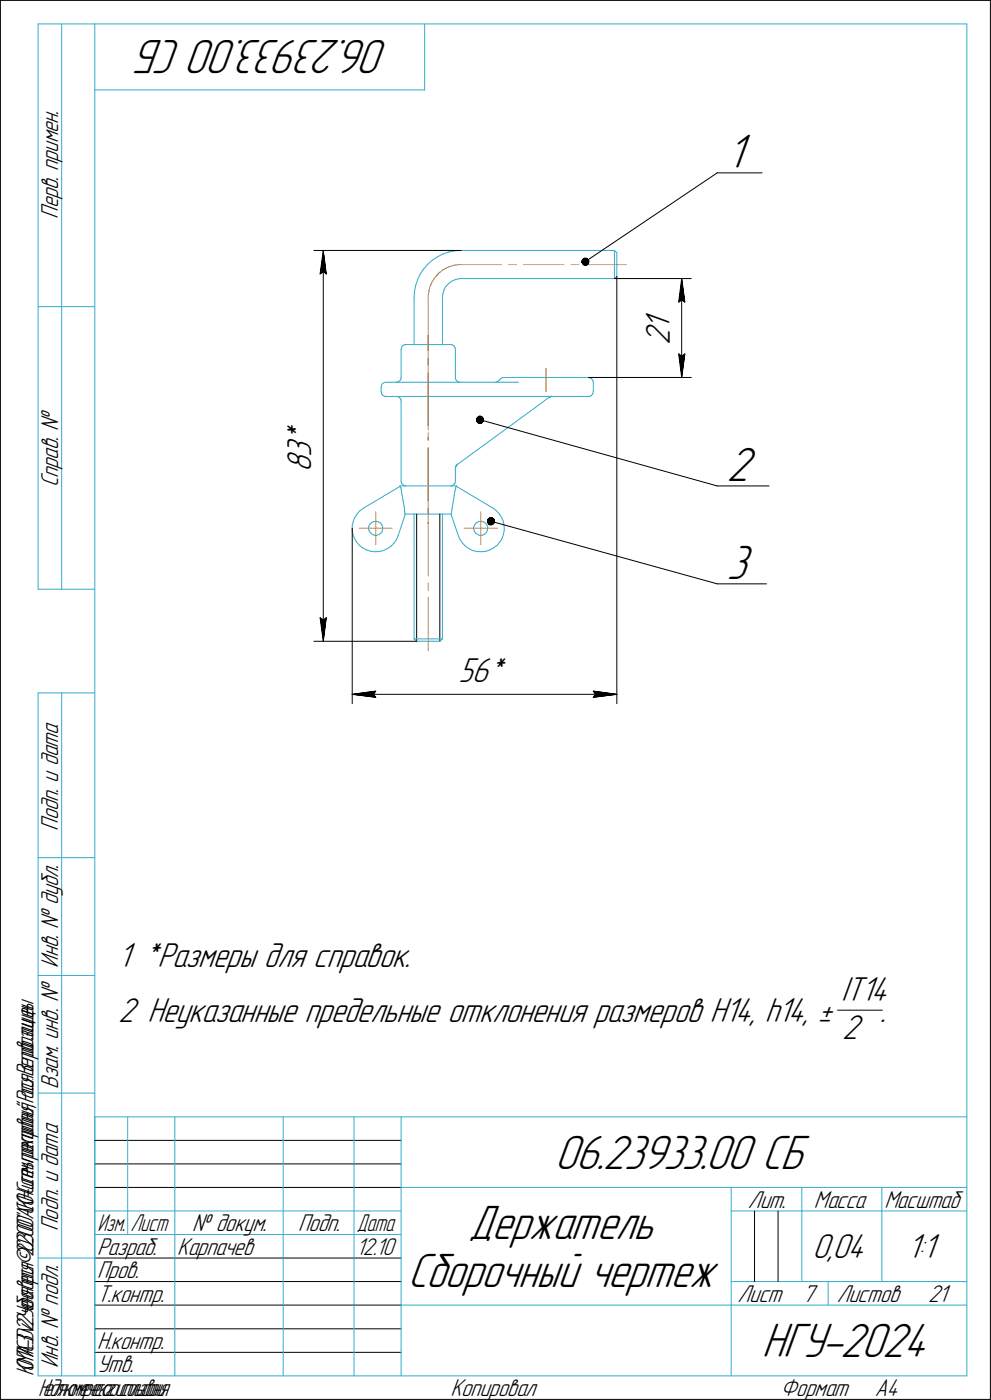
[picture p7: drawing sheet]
<svg xmlns="http://www.w3.org/2000/svg" width="210mm" height="297mm" viewBox="0 0 210 297" stroke-linecap="round" stroke-linejoin="round" font-family="sans-serif">
<defs><g id="words">
<g font-size="10.9">
<text x="82.5" y="8.5" transform="rotate(-180 82.5 8.5)">06.23933.00 СБ</text>
<text x="154.1" y="35.7">1</text>
<text x="154.1" y="102.2">2</text>
<text x="154.1" y="122.9">3</text>
<text x="117.7" y="248.1">06.23933.00 СБ</text>
<text x="99.4" y="263.1">Держатель</text>
<text x="86.5" y="273.1">Сборочный чертеж</text>
<text x="161.6" y="288.1">НГУ-2024</text>
</g>
<g font-size="7.8">
<text x="142.1" y="70" transform="rotate(-90 142.1 70)">1</text>
<text x="142.1" y="73.2" transform="rotate(-90 142.1 73.2)">2</text>
<text x="66" y="94.2" transform="rotate(-90 66 94.2)">*</text>
<text x="66" y="100.1" transform="rotate(-90 66 100.1)">8</text>
<text x="66" y="97" transform="rotate(-90 66 97)">3</text>
<text x="97.3" y="144.9">56*</text>
<text x="25.1" y="205.3">1 *Размеры для справок.</text>
<text x="178.4" y="212.4">IT14</text>
<text x="25.1" y="217">2 Неуказанные предельные отклонения размеров H14, h14, ±</text>
<text x="178.6" y="220.6">2</text>
<text x="186.8" y="217">.</text>
<text x="172.4" y="267.1">0,04</text>
<text x="192.5" y="267.1">1:1</text>
</g>
<g font-size="5.5">
<text x="12.4" y="46.5" transform="rotate(-90 12.4 46.5)">Перв. примен.</text>
<text x="12.4" y="103.4" transform="rotate(-90 12.4 103.4)">Справ. !</text>
<text x="12.4" y="176.3" transform="rotate(-90 12.4 176.3)">Подп. и дата</text>
<text x="12.4" y="205.4" transform="rotate(-90 12.4 205.4)">Инв. ! дубл.</text>
<text x="12.4" y="231.2" transform="rotate(-90 12.4 231.2)">Взам. инв. !</text>
<text x="158.7" y="256.4">Лит.</text>
<text x="172.7" y="256.4">Масса</text>
<text x="187.6" y="256.4">Масштаб</text>
<text x="12.4" y="261.3" transform="rotate(-90 12.4 261.3)">Подп. и дата</text>
<text x="40.8" y="261.4">! докум.</text>
<text x="63.2" y="261.4">Подп.</text>
<text x="20.6" y="266.4">Разраб.</text>
<text x="37.6" y="266.4">Карпачев</text>
<text x="20.6" y="271.4">Пров.</text>
<text x="20.6" y="276.4">Т.контр.</text>
<text x="156.5" y="276.4">Лист</text>
<text x="170.2" y="276.4">7</text>
<text x="177.5" y="276.4">Листов</text>
<text x="196.9" y="276.4">21</text>
<text x="20.6" y="286.4">Н.контр.</text>
<text x="12.4" y="290.4" transform="rotate(-90 12.4 290.4)">Инв. ! подл.</text>
<text x="20.6" y="291.4">Утв.</text>
<text x="95.6" y="296.4">Копировал</text>
<text x="165.6" y="296.4">Формат</text>
<text x="185.6" y="296.4">A4</text>
</g>
<g font-size="5.4">
<text x="20.7" y="261.4">Изм.</text>
<text x="27.7" y="261.4">Лист</text>
<text x="75.7" y="261.4">Дата</text>
<text x="75.6" y="266.4">12.10</text>
<text x="7.1" y="292.1" transform="rotate(-90 7.1 292.1)">КОМПАС-3Dv22Учебнаяверсия©2023ООО&quot;АСКОН-Системыпроектирования&quot;,Россия.Всеправазащищены.</text>
<text x="8.1" y="296.3">Недлякоммерческогоиспользования</text>
</g>
</g></defs>
<g fill="none" stroke="#33acca" stroke-width=".21">
<path d="M8.1 5.1v120zM8.1 5.1h12zM13.1 5.1v120zM20.1 5.1v287zM20.1 5.1h185zM20.1 19.1h70zM90.1 5.1v14zM205.1 5.1v287zM88.6 59.4l-.4 1.2zM89.2 58.2l-.6 1.2zM89.9 57.1l-.7 1.1zM90.7 56.1l-.8 1z"/>
<path d="M90.7 56.1l1-.9zM91.7 55.2l1.1-.7zM92.8 54.5l1.1-.6zM93.9 53.9l1.3-.4zM95.2 53.5l1.2-.2zM95.8 59.7l.7-.3zM96.4 53.3l1.3-.1zM96.5 59.4l.8-.2zM97.3 59.2l.5-.1zM97.7 53.2h.1M97.8 59.1h32.5zM97.8 53.2h32.5z"/>
<path d="M130.3 53.2l.6 .4zM130.3 59.1l.6-.4zM130.3 53.2v5.9zM130.9 53.6v5.1zM8.1 65.1h12zM85.1 74.2v5.9zM85.2 73.7l-.1 .5zM85.4 73.4l-.2 .3zM85.4 73.4l.4-.2zM85.8 73.2h.3zM86.1 73.2h9.5zM87.8 63.2v10z"/>
<path d="M87.9 61.8l-.1 1.4zM88.2 60.6l-.3 1.2zM93.9 63.2v10zM93.9 62.4v.8zM94.2 61.6l-.3 .8zM94.6 60.8l-.4 .8zM95.1 60.2l-.5 .6zM95.1 60.2l.7-.5zM95.6 73.2h.3zM95.9 73.2l.4 .2zM96.3 73.4l.2 .3zM96.5 73.7l.1 .5z"/>
<path d="M96.6 74.2v5.9zM80.9 82.2v.9zM80.9 83.1v.5zM80.9 81.7v.5zM80.9 83.6l.3 .3zM81.2 81.4l-.3 .3zM81.2 81.4l.3-.2zM81.2 83.9l.3 .2zM81.5 81.2h.3zM81.5 84.1l.3 .1zM81.8 84.2h9zM81.8 81.2h9z"/>
<path d="M84.1 84.2h.4zM84.1 81.2l.4-.1zM84.5 84.2l.3 .3zM84.5 81.1l.3-.3zM84.8 84.5l.2 .3zM85 84.8l.1 .4zM85 80.5l-.2 .3zM85.1 85.2v17zM85.1 80.1l-.1 .4zM90.8 81.2h19.2zM90.8 84.2h25zM96.6 99.4v2.8z"/>
<path d="M96.6 80.1v.4zM96.6 80.5l.3 .3zM96.6 99.1v.3zM96.7 99.1l-.1 .3zM96.8 98.8l-.2 .3zM96.9 80.8l.3 .3zM96.9 98.7l-.2 .4zM96.9 98.7l.1-.1zM97 98.6l17.3-12.6zM97 98.6l-.2 .2zM97.2 81.1l.4 .1zM105.1 81.2l.4-.1z"/>
<path d="M105.5 81.1l.3-.3zM106 80.6l-.2 .2zM106.3 80.3l-.3 .3zM106.3 80.3l.3-.1zM106.6 80.2l.2-.1zM106.8 80.1h9zM114.3 86l2.2-1.7zM115.8 84.2h9zM115.8 80.1h9zM116.5 84.3l.3-.1zM116.5 84.3l.2-.1zM116.5 84.3h.1"/>
<path d="M116.6 84.3h.1M116.7 84.2h.1zM116.7 84.2h.2zM116.7 84.2h.1M116.8 84.2h.2zM116.8 84.2h.3zM116.9 84.2h.2zM117 84.2h.1M117.1 84.2h.1M124.8 80.1l.4 .1zM124.8 84.2l.4-.1zM125.2 80.2l.3 .2z"/>
<path d="M125.2 84.1l.3-.2zM125.5 80.4l.3 .4zM125.8 80.8l.1 .4zM125.8 83.6l-.3 .3zM125.9 81.2v1.9zM125.9 83.1l-.1 .5zM74.7 111.6v.9zM74.7 112.5l.1 .9zM74.8 113.4l.4 .9zM74.9 110.7l-.2 .9zM75.2 114.3l.4 .8zM75.3 109.9l-.4 .8z"/>
<path d="M75.6 115.1l.6 .7zM75.8 109.1l-.5 .8zM76.2 115.8l.8 .5zM76.4 108.4l.7-.5zM76.4 108.4l-.6 .7zM77 116.3l.8 .5zM77.1 107.9l7.8-4.6zM77.8 116.8l.9 .3zM78.2 112.1l.1 .5zM78.2 111.8v.3zM78.3 112.6l.2 .5zM78.4 111.3l-.2 .5z"/>
<path d="M78.5 113.1l.4 .3zM78.7 117.1h.9zM78.8 111l.4-.3zM78.8 111l-.4 .3zM78.9 113.4l.5 .2zM79.2 110.7h.5zM79.4 113.6l.5 .1zM79.6 117.1h.9zM79.7 110.7h.5zM79.9 113.7l.4-.2zM80.2 110.7l.4 .3zM80.3 113.5l.5-.3z"/>
<path d="M80.5 117.1l.9-.2zM80.6 111l.4 .4zM81 111.4l.2 .4zM81.1 112.8l-.3 .4zM81.2 111.8v.5zM81.2 112.3l-.1 .5zM81.4 116.9l.8-.4zM82.2 116.5l.8-.5zM83.6 115.3l-.6 .7zM84.1 114.5l-.5 .8zM84.5 113.7l-.4 .8zM84.8 103.2h12.1z"/>
<path d="M84.8 103.3h.1M84.9 103.3h.1M84.9 103.3l.1 .3zM85 103.6l.1 .4zM85.1 102.2l.1 .4zM85.1 104l.2 1.2zM85.2 102.6l.2 .3zM85.3 105.2l.2 1.1zM85.4 102.9l.4 .2zM85.5 106.3l.2 1.2zM85.7 107.5l.1 .6zM85.8 103.1l.3 .1z"/>
<path d="M85.8 108.1l.1 .5zM85.9 108.6v.5zM85.9 109.1h9.9zM86 109.1l-1.5 4.6zM87.8 109.1v26.5zM93.9 109.1v26.5zM95.6 103.2l.3-.1zM95.7 109.1l1.5 4.6zM95.8 108.6v.5zM95.9 108.1l-.1 .5zM95.9 103.1l.4-.2zM96 107.5l-.1 .6z"/>
<path d="M96.2 106.3l-.2 1.2zM96.4 105.2l-.2 1.1zM96.5 102.6l-.2 .3zM96.6 104l-.2 1.2zM96.6 102.2l-.1 .4zM96.6 103.6v.4zM96.7 103.3l-.1 .3zM96.7 103.3h.1zM96.8 103.3l7.8 4.6zM96.8 103.3h.1M97.2 113.7l.4 .8zM97.6 114.5l.5 .8z"/>
<path d="M98.1 115.3l.6 .7zM98.7 116l.8 .5zM99.5 116.5l.8 .4zM100.3 116.9l.9 .2zM100.5 112.3l.1 .5zM100.5 111.8v.5zM100.6 112.8l.3 .4zM100.7 111.4l-.2 .4zM100.9 113.2l.4 .3zM101 111l-.3 .4zM101 111l.5-.3zM101.2 117.1h.9z"/>
<path d="M101.3 113.5l.5 .2zM101.5 110.7h.5zM101.8 113.7l.5-.1zM102 110.7h.5zM102.1 117.1h.9zM102.3 113.6l.5-.2zM102.5 110.7l.4 .3zM102.8 113.4l.4-.3zM102.9 111l.4 .3zM103 117.1l.9-.3zM103.3 111.3l.2 .5zM103.4 112.6l-.2 .5z"/>
<path d="M103.5 112.1l-.1 .5zM103.5 111.8v.3zM103.9 116.8l.8-.5zM104.6 107.9l.7 .5zM104.7 116.3l.8-.5zM105.3 108.4l.6 .7zM105.9 109.1l.5 .8zM106 115.1l-.5 .7zM106.4 109.9l.4 .8zM106.5 114.3l-.5 .8zM106.8 110.7l.1 .9zM106.8 113.4l-.3 .9z"/>
<path d="M106.9 111.6l.1 .9zM107 112.5l-.2 .9zM8.1 125.1h12zM87.8 135.6l.5 .5zM87.8 135.6h6.1zM88.3 136.1h5zM93.9 135.6l-.6 .5zM8.1 147.1v145zM8.1 147.1h12zM13.1 147.1v145zM8.1 182.1h12zM8.1 207.1h12z"/>
<path d="M8.1 232.1h12zM20.1 237.1h185zM20.1 237.1v55zM27.1 237.1v25zM37.1 237.1v55zM60.1 237.1v55zM75.1 237.1v55zM85.1 237.1v55zM20.1 257.1h65zM85.1 252.1h120zM155.1 252.1v40zM155.1 257.1h15z"/>
<path d="M170.1 252.1v20zM170.1 257.1h35zM187.1 252.1v20zM8.1 267.1h12zM20.1 262.1h65zM85.1 277.1h70zM155.1 277.1h50zM155.1 272.1h50zM175.7 272.1v5zM8.1 292.1h12zM20.1 292.1h185z"/>
</g>
<g fill="none" stroke="#000" stroke-width=".21">
<path d="M.1 .1v297zM.1 .1h210zM210.1 .1v297zM152.1 36.7h9.6zM66.6 53.2h31.2zM67.9 58.2l.7-.5zM68.6 53.2l.6 5zM68.6 57.7l.6 .5zM68.6 53.2l-.7 5zM68.6 53.2v82.9zM124.2 55.5l27.9-18.8zM130.3 59.1h16.3z"/>
<path d="M130.9 58.7v90.7zM144.6 59.1l.7 5zM144.6 59.1l-.6 5zM144.6 59.1v21zM144 75.1l.6 5zM144 75.1l.6 .5zM144 64.1l.6-.4zM144.6 75.6l.7-.5zM144.6 63.7l.7 .4zM145.3 75.1l-.7 5zM101.8 89.1l50.3 14.1zM124.8 80.1h21.8z"/>
<path d="M74.7 112.1v37.3zM88.4 109.1v26.5zM93.3 109.1v26.5zM104.1 110.7l48 13.3zM152.1 103.2h11.1zM66.6 136.1h21.8zM67.9 131.1l.7 5zM67.9 131.1l.7 .6zM68.6 131.7l.6-.6zM69.2 131.1l-.6 5zM88.4 135.6v.5zM93.3 135.6v.5z"/>
<path d="M152.1 124h10.5zM74.7 147.4l5-.7zM74.7 147.4l5 .6zM74.7 147.4h56.2zM79.2 147.4l.5 .6zM79.7 146.7l-.5 .7zM125.9 148l5-.6zM125.9 146.7l.4 .7zM125.9 146.7l5 .7zM126.3 147.4l-.4 .6zM177.7 214.5h9.5zM20.1 247.1h65z"/>
<path d="M20.1 252.1h65zM20.1 242.1h65zM160.1 257.1v15zM165.1 257.1v15zM20.1 267.1h65zM20.1 272.1h65zM20.1 277.1h65zM.1 297.1h210zM20.1 282.1h65zM20.1 287.1h65z"/>
</g>
<g fill="none" stroke="#ff8000" stroke-width=".21">
<path d="M91.7 59.9l-.2 .3zM91.8 59.6l-.1 .3zM92 59.3l-.2 .3zM92.2 59l-.2 .3zM92.4 58.7l-.2 .3zM92.7 58.5l-.3 .2zM92.9 58.2l-.2 .3zM93.1 58l.3-.3zM93.1 58l-.2 .2zM93.4 57.7l.3-.2zM93.7 57.5l.2-.2zM93.9 57.3l.3-.2z"/>
<path d="M94.2 57.1l.3-.1zM94.5 57l.3-.2zM94.8 56.8l.4-.1zM95.2 56.7l.3-.1zM95.5 56.6l.3-.1zM95.8 56.5l.3-.2zM96.1 56.3h.4zM96.5 56.3l.3-.1zM96.8 56.2h.4zM97.2 56.2h.3zM97.5 56.2h.3zM97.8 56.2h8.6z"/>
<path d="M107.9 56.2h1.7zM111 56.2h8.6zM121.2 56.2h1.6zM124.2 56.2h8.6zM90.8 71.2v11.9zM90.8 63.2v11.3zM90.8 76v1.6zM90.8 79.1v11.3zM90.8 62.8v.4zM90.9 62.5l-.1 .3zM90.9 62.1v.4zM91 61.8l-.1 .3z"/>
<path d="M91.1 61.5l-.1 .3zM91.1 61.1v.4zM91.2 60.8l-.1 .3zM91.4 60.5l-.2 .3zM91.5 60.2l-.1 .3zM115.8 78.1v5zM90.8 95.1v8.1zM90.8 92.8v.8zM90.8 83.1v8.2zM90.8 91.9v1.6zM90.8 95v11.3zM76.2 112.1h3.5z"/>
<path d="M79.7 112.1h3.5zM79.7 112.1v3.6zM79.7 108.7v3.4zM90.8 103.2v8zM90.8 107.8v1.6zM90.8 110.9v11.4zM98.5 112.1h3.5zM102 112.1h3.5zM102 112.1v3.6zM102 108.7v3.4zM90.8 123.7v1.6zM90.8 126.8v11.4z"/>
</g>
<g fill="#fff" stroke="#fff" stroke-width=".21">
<path d="M136.5 66.1h7.1zM136.5 66.1h7.1zM136.5 66.2h7.1zM136.5 66.2h7.1zM136.5 66.3h7.1zM136.5 66.3h7.1zM136.5 66.3h7.1zM136.5 66.4h7.1zM136.5 66.4h7.1zM136.5 66.5h7.1zM136.5 66.5h7.1zM136.5 66.5h7.1zM136.5 66.6h7.1zM136.5 66.6h7.1zM136.5 66.7h7.1zM136.5 66.7h7.1zM136.5 66.8h7.1zM136.5 66.8h7.1zM136.5 66.8h7.1zM136.5 66.9h7.1zM136.5 66.9h7.1zM136.5 67h7.1zM136.5 67h7.1zM136.5 67.1h7.1zM136.5 67.1h7.1zM136.5 67.1h7.1zM136.5 67.2h7.1zM136.5 67.2h7.1zM136.5 67.3h7.1zM136.5 67.3h7.1zM136.5 67.4h7.1zM136.5 67.4h7.1zM136.5 67.4h7.1zM136.5 67.5h7.1zM136.5 67.5h7.1zM136.5 67.6h7.1zM136.5 67.6h7.1zM136.5 67.6h7.1zM136.5 67.7h7.1zM136.5 67.7h7.1zM136.5 67.8h7.1zM136.5 67.8h7.1zM136.5 67.9h7.1zM136.5 67.9h7.1zM136.5 67.9h7.1zM136.5 68h7.1zM136.5 68h7.1zM136.5 68.1h7.1zM136.5 68.1h7.1zM136.5 68.2h7.1zM136.5 68.2h7.1zM136.5 68.2h7.1zM136.5 68.3h7.1zM136.5 68.3h7.1zM136.5 68.4h7.1zM136.5 68.4h7.1zM136.5 68.5h7.1zM136.5 68.5h7.1zM136.5 68.5h7.1zM136.5 68.6h7.1zM136.5 68.6h7.1zM136.5 68.7h7.1zM136.5 68.7h7.1zM136.5 68.7h7.1zM136.5 68.8h7.1zM136.5 68.8h7.1zM136.5 68.9h7.1zM136.5 68.9h7.1zM136.5 69h7.1zM136.5 69h7.1zM136.5 69h7.1zM136.5 69.1h7.1zM136.5 69.1h7.1zM136.5 69.2h7.1zM136.5 69.2h7.1zM136.5 69.3h7.1zM136.5 69.3h7.1zM136.5 69.3h7.1zM136.5 69.4h7.1zM136.5 69.4h7.1zM136.5 69.5h7.1zM136.5 69.5h7.1zM136.5 69.6h7.1zM136.5 69.6h7.1zM136.5 69.6h7.1zM136.5 69.7h7.1zM136.5 69.7h7.1zM136.5 69.8h7.1zM136.5 69.8h7.1zM136.5 69.8h7.1zM136.5 69.9h7.1zM136.5 69.9h7.1zM136.5 70h7.1zM136.5 70h7.1zM136.5 70.1h7.1zM136.5 70.1h7.1zM136.5 70.1h7.1zM136.5 70.2h7.1zM136.5 70.2h7.1zM136.5 70.3h7.1zM136.5 70.3h7.1zM136.5 70.4h7.1zM136.5 70.4h7.1zM136.5 70.4h7.1zM136.5 70.5h7.1zM136.5 70.5h7.1zM136.5 70.6h7.1zM136.5 70.6h7.1zM136.5 70.7h7.1zM136.5 70.7h7.1zM136.5 70.7h7.1zM136.5 70.8h7.1zM136.5 70.8h7.1zM136.5 70.9h7.1zM136.5 70.9h7.1zM136.5 71h7.1zM136.5 71h7.1zM136.5 71h7.1zM136.5 71.1h7.1zM136.5 71.1h7.1zM136.5 71.2h7.1zM136.5 71.2h7.1zM136.5 71.2h7.1zM136.5 71.3h7.1zM136.5 71.3h7.1zM136.5 71.4h7.1zM136.5 71.4h7.1zM136.5 71.5h7.1zM136.5 71.5h7.1zM136.5 71.5h7.1zM136.5 71.6h7.1zM136.5 71.6h7.1zM136.5 71.7h7.1zM136.5 71.7h7.1zM136.5 71.8h7.1zM136.5 71.8h7.1zM136.5 71.8h7.1zM136.5 71.9h7.1zM136.5 71.9h7.1zM136.5 72h7.1zM136.5 72h7.1zM136.5 72.1h7.1zM136.5 72.1h7.1zM136.5 72.1h7.1zM136.5 72.2h7.1zM136.5 72.2h7.1zM136.5 72.3h7.1zM136.5 72.3h7.1zM136.5 72.3h7.1zM136.5 72.4h7.1zM136.5 72.4h7.1zM136.5 72.5h7.1zM136.5 72.5h7.1zM136.5 72.6h7.1zM136.5 72.6h7.1zM136.5 72.6h7.1zM136.5 72.7h7.1zM136.5 72.7h7.1zM136.5 72.8h7.1zM136.5 72.8h7.1zM136.5 72.9h7.1zM136.5 72.9h7.1zM136.5 72.9h7.1zM136.5 73h7.1zM136.5 73h7.1zM136.5 73.1h7.1zM136.5 73.1h7.1zM136.5 73.2h7.1z"/>
<path d="M143.4 74.7h2.4zM143.4 74.7h2.4zM143.4 74.8h2.4zM143.4 74.8h2.4zM143.4 74.8h2.4zM143.4 74.9h2.4zM143.4 74.9h2.4zM143.4 75h2.4zM143.5 75h2.3zM143.5 75.1h2.3zM143.5 75.1h2.3zM143.5 75.1h2.3zM143.5 75.2h2.3zM143.5 75.2h2.3zM143.5 75.3h2.3zM143.5 75.3h2.3zM143.5 75.4h2.3zM143.5 75.4h2.3zM143.5 75.4h2.3zM143.5 75.5h2.3zM143.5 75.5h2.3zM143.5 75.6h2.3zM143.6 75.6h2.2zM143.6 75.6h2.2zM143.6 75.7h2.1zM143.6 75.7h2.1zM143.6 75.8h2.1zM143.6 75.8h2.1zM143.6 75.9h2.1zM143.6 75.9h2.1zM143.6 75.9h2.1zM143.6 76h2.1zM143.6 76h2.1zM143.6 76.1h2.1zM143.6 76.1h2.1zM143.6 76.2h2.1zM143.6 76.2h2.1zM143.6 76.2h2.1zM143.6 76.3h2.1zM143.6 76.3h2.1zM143.6 76.4h2zM143.6 76.4h2zM143.6 76.5h2zM143.6 76.5h2zM143.7 76.5h1.9zM143.7 76.6h1.9zM143.7 76.6h1.9zM143.7 76.7h1.9zM143.7 76.7h1.9zM143.7 76.8h1.9zM143.7 76.8h1.9zM143.7 76.8h1.9zM143.7 76.9h1.9zM143.7 76.9h1.9zM143.7 77h1.9zM143.7 77h1.9zM143.7 77h1.8zM143.7 77.1h1.8zM143.7 77.1h1.8zM143.8 77.2h1.7zM143.8 77.2h1.7zM143.8 77.3h1.7zM143.8 77.3h1.7zM143.8 77.3h1.7zM143.8 77.4h1.7zM143.8 77.4h1.7zM143.8 77.5h1.7zM143.8 77.5h1.7zM143.8 77.6h1.7zM143.8 77.6h1.7zM143.8 77.6h1.7zM143.8 77.7h1.7zM143.8 77.7h1.7zM143.8 77.8h1.7zM143.8 77.8h1.7zM143.8 77.9h1.7zM143.8 77.9h1.7zM143.8 77.9h1.7zM143.8 78h1.7zM143.8 78h1.7zM143.9 78.1h1.5zM143.9 78.1h1.5zM143.9 78.1h1.5zM143.9 78.2h1.5zM143.9 78.2h1.5zM143.9 78.3h1.5zM143.9 78.3h1.5zM143.9 78.4h1.5zM143.9 78.4h1.5zM143.9 78.4h1.5zM144 78.5h1.3zM144 78.5h1.3zM144 78.6h1.3zM144 78.6h1.3zM144 78.7h1.2zM144.1 78.7h1.1zM144.1 78.7h1.1zM144.1 78.8h1.1zM144.1 78.8h1.1zM144.1 78.9h1.1zM144.1 78.9h1.1zM144.1 79h1zM144.2 79h.9zM144.2 79h.9zM144.2 79.1h.9zM144.2 79.1h.9zM144.2 79.2h.8zM144.3 79.2h.7zM144.3 79.2h.7zM144.3 79.3h.7zM144.3 79.3h.7zM144.3 79.4h.6zM144.4 79.4h.5zM144.4 79.5h.5zM144.4 79.5h.5zM144.4 79.5h.5zM144.4 79.6h.5zM144.4 79.6h.5zM144.4 79.7h.4zM144.4 79.7h.4zM144.5 79.8h.3zM144.5 79.8h.3zM144.5 79.8h.2zM144.5 79.9h.2zM144.5 79.9h.2zM144.6 80h.1zM144.6 80h.1z"/>
<path d="M144.6 59.3h.1zM144.6 59.3h.1zM144.6 59.4h.1zM144.5 59.4h.2zM144.5 59.4h.2zM144.5 59.5h.3zM144.5 59.5h.3zM144.5 59.6h.3zM144.4 59.6h.4zM144.4 59.6h.5zM144.4 59.7h.5zM144.4 59.7h.5zM144.4 59.8h.5zM144.4 59.8h.5zM144.4 59.9h.5zM144.3 59.9h.6zM144.3 59.9h.6zM144.3 60h.7zM144.3 60h.7zM144.3 60.1h.7zM144.2 60.1h.8zM144.2 60.2h.9zM144.2 60.2h.9zM144.2 60.2h.9zM144.2 60.3h.9zM144.1 60.3h1zM144.1 60.4h1.1zM144.1 60.4h1.1zM144.1 60.5h1.1zM144.1 60.5h1.1zM144.1 60.5h1.1zM144.1 60.6h1.1zM144.1 60.6h1.1zM144 60.7h1.3zM144 60.7h1.3zM144 60.7h1.3zM144 60.8h1.3zM144 60.8h1.3zM143.9 60.9h1.5zM143.9 60.9h1.5zM143.9 61h1.5zM143.9 61h1.5zM143.9 61h1.5zM143.9 61.1h1.5zM143.9 61.1h1.5zM143.9 61.2h1.5zM143.9 61.2h1.5zM143.9 61.3h1.5zM143.8 61.3h1.7zM143.8 61.3h1.7zM143.8 61.4h1.7zM143.8 61.4h1.7zM143.8 61.5h1.7zM143.8 61.5h1.7zM143.8 61.6h1.7zM143.8 61.6h1.7zM143.8 61.6h1.7zM143.8 61.7h1.7zM143.8 61.7h1.7zM143.8 61.8h1.7zM143.8 61.8h1.7zM143.8 61.8h1.7zM143.8 61.9h1.7zM143.8 61.9h1.7zM143.8 62h1.7zM143.8 62h1.7zM143.8 62.1h1.7zM143.8 62.1h1.7zM143.8 62.1h1.7zM143.7 62.2h1.8zM143.7 62.2h1.8zM143.7 62.3h1.8zM143.7 62.3h1.9zM143.7 62.4h1.9zM143.7 62.4h1.9zM143.7 62.4h1.9zM143.7 62.5h1.9zM143.7 62.5h1.9zM143.7 62.6h1.9zM143.7 62.6h1.9zM143.7 62.7h1.9zM143.7 62.7h1.9zM143.7 62.7h1.9zM143.7 62.8h1.9zM143.6 62.8h2zM143.6 62.9h2zM143.6 62.9h2zM143.6 62.9h2zM143.6 63h2.1zM143.6 63h2.1zM143.6 63.1h2.1zM143.6 63.1h2.1zM143.6 63.2h2.1zM143.6 63.2h2.1zM143.6 63.2h2.1zM143.6 63.3h2.1zM143.6 63.3h2.1zM143.6 63.4h2.1zM143.6 63.4h2.1zM143.6 63.5h2.1zM143.6 63.5h2.1zM143.6 63.5h2.1zM143.6 63.6h2.1zM143.6 63.6h2.1zM143.6 63.7h2.2zM143.6 63.7h2.2zM143.5 63.8h2.3zM143.5 63.8h2.3zM143.5 63.8h2.3zM143.5 63.9h2.3zM143.5 63.9h2.3zM143.5 64h2.3zM143.5 64h2.3zM143.5 64.1h2.3zM143.5 64.1h2.3zM143.5 64.1h2.3zM143.5 64.2h2.3zM143.5 64.2h2.3zM143.5 64.3h2.3zM143.5 64.3h2.3zM143.4 64.3h2.4zM143.4 64.4h2.4zM143.4 64.4h2.4zM143.4 64.5h2.4zM143.4 64.5h2.4zM143.4 64.6h2.4zM143.4 64.6h2.4z"/>
<path d="M97.3 139.2h10.9zM97.3 139.3h10.9zM97.3 139.3h10.9zM97.3 139.4h10.9zM97.3 139.4h10.9zM97.3 139.4h10.9zM97.3 139.5h10.9zM97.3 139.5h10.9zM97.3 139.6h10.9zM97.3 139.6h10.9zM97.3 139.7h10.9zM97.3 139.7h10.9zM97.3 139.7h10.9zM97.3 139.8h10.9zM97.3 139.8h10.9zM97.3 139.9h10.9zM97.3 139.9h10.9zM97.3 140h10.9zM97.3 140h10.9zM97.3 140h10.9zM97.3 140.1h10.9zM97.3 140.1h10.9zM97.3 140.2h10.9zM97.3 140.2h10.9zM97.3 140.3h10.9zM97.3 140.3h10.9zM97.3 140.3h10.9zM97.3 140.4h10.9zM97.3 140.4h10.9zM97.3 140.5h10.9zM97.3 140.5h10.9zM97.3 140.5h10.9zM97.3 140.6h10.9zM97.3 140.6h10.9zM97.3 140.7h10.9zM97.3 140.7h10.9zM97.3 140.8h10.9zM97.3 140.8h10.9zM97.3 140.8h10.9zM97.3 140.9h10.9zM97.3 140.9h10.9zM97.3 141h10.9zM97.3 141h10.9zM97.3 141.1h10.9zM97.3 141.1h10.9zM97.3 141.1h10.9zM97.3 141.2h10.9zM97.3 141.2h10.9zM97.3 141.3h10.9zM97.3 141.3h10.9zM97.3 141.4h10.9zM97.3 141.4h10.9zM97.3 141.4h10.9zM97.3 141.5h10.9zM97.3 141.5h10.9zM97.3 141.6h10.9zM97.3 141.6h10.9zM97.3 141.6h10.9zM97.3 141.7h10.9zM97.3 141.7h10.9zM97.3 141.8h10.9zM97.3 141.8h10.9zM97.3 141.9h10.9zM97.3 141.9h10.9zM97.3 141.9h10.9zM97.3 142h10.9zM97.3 142h10.9zM97.3 142.1h10.9zM97.3 142.1h10.9zM97.3 142.2h10.9zM97.3 142.2h10.9zM97.3 142.2h10.9zM97.3 142.3h10.9zM97.3 142.3h10.9zM97.3 142.4h10.9zM97.3 142.4h10.9zM97.3 142.5h10.9zM97.3 142.5h10.9zM97.3 142.5h10.9zM97.3 142.6h10.9zM97.3 142.6h10.9zM97.3 142.7h10.9zM97.3 142.7h10.9zM97.3 142.7h10.9zM97.3 142.8h10.9zM97.3 142.8h10.9zM97.3 142.9h10.9zM97.3 142.9h10.9zM97.3 143h10.9zM97.3 143h10.9zM97.3 143h10.9zM97.3 143.1h10.9zM97.3 143.1h10.9zM97.3 143.2h10.9zM97.3 143.2h10.9zM97.3 143.3h10.9zM97.3 143.3h10.9zM97.3 143.3h10.9zM97.3 143.4h10.9zM97.3 143.4h10.9zM97.3 143.5h10.9zM97.3 143.5h10.9zM97.3 143.6h10.9zM97.3 143.6h10.9zM97.3 143.6h10.9zM97.3 143.7h10.9zM97.3 143.7h10.9zM97.3 143.8h10.9zM97.3 143.8h10.9zM97.3 143.8h10.9zM97.3 143.9h10.9zM97.3 143.9h10.9zM97.3 144h10.9zM97.3 144h10.9zM97.3 144.1h10.9zM97.3 144.1h10.9zM97.3 144.1h10.9zM97.3 144.2h10.9zM97.3 144.2h10.9zM97.3 144.3h10.9zM97.3 144.3h10.9zM97.3 144.4h10.9zM97.3 144.4h10.9zM97.3 144.4h10.9zM97.3 144.5h10.9zM97.3 144.5h10.9zM97.3 144.6h10.9zM97.3 144.6h10.9zM97.3 144.7h10.9zM97.3 144.7h10.9zM97.3 144.7h10.9zM97.3 144.8h10.9zM97.3 144.8h10.9zM97.3 144.9h10.9zM97.3 144.9h10.9zM97.3 144.9h10.9zM97.3 145h10.9zM97.3 145h10.9zM97.3 145.1h10.9zM97.3 145.1h10.9zM97.3 145.2h10.9zM97.3 145.2h10.9zM97.3 145.2h10.9zM97.3 145.3h10.9zM97.3 145.3h10.9zM97.3 145.4h10.9zM97.3 145.4h10.9zM97.3 145.5h10.9zM97.3 145.5h10.9zM97.3 145.5h10.9zM97.3 145.6h10.9zM97.3 145.6h10.9zM97.3 145.7h10.9zM97.3 145.7h10.9zM97.3 145.8h10.9zM97.3 145.8h10.9zM97.3 145.8h10.9zM97.3 145.9h10.9zM97.3 145.9h10.9zM97.3 146h10.9zM97.3 146h10.9zM97.3 146h10.9zM97.3 146.1h10.9zM97.3 146.1h10.9zM97.3 146.2h10.9zM97.3 146.2h10.9zM97.3 146.3h10.9zM97.3 146.3h10.9zM97.3 146.3h10.9z"/>
<path d="M79.9 146.2h.3zM79.5 146.3h.7zM79.2 146.3h1zM78.9 146.3h1.3zM78.5 146.4h1.7zM78.2 146.4h2zM77.9 146.5h2.3zM77.5 146.5h2.7zM77.2 146.6h3zM76.8 146.6h3.4zM76.5 146.6h3.7zM76.4 146.7h3.8zM76.3 146.7h3.9zM76.2 146.8h4zM76.1 146.8h4.1zM76 146.9h4.2zM75.9 146.9h4.3zM75.8 146.9h4.4zM75.7 147h4.5zM75.6 147h4.6zM75.5 147.1h4.7zM75.4 147.1h4.8zM75.3 147.2h4.9zM75.2 147.2h5zM75.1 147.2h5.1zM75 147.3h5.2zM74.9 147.3h5.3zM74.8 147.4h5.4zM74.7 147.4h5.5zM74.8 147.4h5.4zM74.9 147.5h5.3zM75.1 147.5h5.1zM75.1 147.6h5.1zM75.3 147.6h4.9zM75.4 147.7h4.8zM75.5 147.7h4.7zM75.6 147.7h4.6zM75.7 147.8h4.5zM75.8 147.8h4.4zM75.9 147.9h4.3zM76 147.9h4.2zM76.1 148h4.1zM76.2 148h4zM76.3 148h3.9zM76.4 148.1h3.8zM76.5 148.1h3.7zM76.8 148.2h3.4zM77.1 148.2h3.1zM77.4 148.3h2.8zM77.7 148.3h2.5zM78.1 148.3h2.1zM78.4 148.4h1.8zM78.7 148.4h1.5zM79 148.5h1.2zM79.3 148.5h.9zM79.6 148.5h.6zM79.9 148.6h.3z"/>
<path d="M125.3 146.2h.4zM125.3 146.3h.7zM125.3 146.3h1.1zM125.3 146.3h1.4zM125.3 146.4h1.7zM125.3 146.4h2.1zM125.3 146.5h2.4zM125.3 146.5h2.8zM125.3 146.6h3.1zM125.3 146.6h3.4zM125.3 146.6h3.8zM125.3 146.7h3.9zM125.3 146.7h4zM125.3 146.8h4.1zM125.3 146.8h4.2zM125.3 146.9h4.3zM125.3 146.9h4.4zM125.3 146.9h4.5zM125.3 147h4.6zM125.3 147h4.7zM125.3 147.1h4.8zM125.3 147.1h4.9zM125.3 147.2h5zM125.3 147.2h5.1zM125.3 147.2h5.2zM125.3 147.3h5.3zM125.3 147.3h5.4zM125.3 147.4h5.5zM125.3 147.4h5.6zM125.3 147.4h5.5zM125.3 147.5h5.4zM125.3 147.5h5.3zM125.3 147.6h5.2zM125.3 147.6h5zM125.3 147.7h5zM125.3 147.7h4.8zM125.3 147.7h4.7zM125.3 147.8h4.6zM125.3 147.8h4.5zM125.3 147.9h4.4zM125.3 147.9h4.3zM125.3 148h4.2zM125.3 148h4.1zM125.3 148h4zM125.3 148.1h3.9zM125.3 148.1h3.8zM125.3 148.2h3.5zM125.3 148.2h3.2zM125.3 148.3h2.8zM125.3 148.3h2.5zM125.3 148.3h2.3zM125.3 148.4h1.9zM125.3 148.4h1.6zM125.3 148.5h1.3zM125.3 148.5h1zM125.3 148.5h.7zM125.3 148.6h.4z"/>
<path d="M60.5 89.2h7.1zM60.5 89.2h7.1zM60.5 89.3h7.1zM60.5 89.3h7.1zM60.5 89.4h7.1zM60.5 89.4h7.1zM60.5 89.5h7.1zM60.5 89.5h7.1zM60.5 89.5h7.1zM60.5 89.6h7.1zM60.5 89.6h7.1zM60.5 89.7h7.1zM60.5 89.7h7.1zM60.5 89.7h7.1zM60.5 89.8h7.1zM60.5 89.8h7.1zM60.5 89.9h7.1zM60.5 89.9h7.1zM60.5 90h7.1zM60.5 90h7.1zM60.5 90h7.1zM60.5 90.1h7.1zM60.5 90.1h7.1zM60.5 90.2h7.1zM60.5 90.2h7.1zM60.5 90.3h7.1zM60.5 90.3h7.1zM60.5 90.3h7.1zM60.5 90.4h7.1zM60.5 90.4h7.1zM60.5 90.5h7.1zM60.5 90.5h7.1zM60.5 90.6h7.1zM60.5 90.6h7.1zM60.5 90.6h7.1zM60.5 90.7h7.1zM60.5 90.7h7.1zM60.5 90.8h7.1zM60.5 90.8h7.1zM60.5 90.8h7.1zM60.5 90.9h7.1zM60.5 90.9h7.1zM60.5 91h7.1zM60.5 91h7.1zM60.5 91.1h7.1zM60.5 91.1h7.1zM60.5 91.1h7.1zM60.5 91.2h7.1zM60.5 91.2h7.1zM60.5 91.3h7.1zM60.5 91.3h7.1zM60.5 91.4h7.1zM60.5 91.4h7.1zM60.5 91.4h7.1zM60.5 91.5h7.1zM60.5 91.5h7.1zM60.5 91.6h7.1zM60.5 91.6h7.1zM60.5 91.7h7.1zM60.5 91.7h7.1zM60.5 91.7h7.1zM60.5 91.8h7.1zM60.5 91.8h7.1zM60.5 91.9h7.1zM60.5 91.9h7.1zM60.5 91.9h7.1zM60.5 92h7.1zM60.5 92h7.1zM60.5 92.1h7.1zM60.5 92.1h7.1zM60.5 92.2h7.1zM60.5 92.2h7.1zM60.5 92.2h7.1zM60.5 92.3h7.1zM60.5 92.3h7.1zM60.5 92.4h7.1zM60.5 92.4h7.1zM60.5 92.5h7.1zM60.5 92.5h7.1zM60.5 92.5h7.1zM60.5 92.6h7.1zM60.5 92.6h7.1zM60.5 92.7h7.1zM60.5 92.7h7.1zM60.5 92.8h7.1zM60.5 92.8h7.1zM60.5 92.8h7.1zM60.5 92.9h7.1zM60.5 92.9h7.1zM60.5 93h7.1zM60.5 93h7.1zM60.5 93h7.1zM60.5 93.1h7.1zM60.5 93.1h7.1zM60.5 93.2h7.1zM60.5 93.2h7.1zM60.5 93.3h7.1zM60.5 93.3h7.1zM60.5 93.3h7.1zM60.5 93.4h7.1zM60.5 93.4h7.1zM60.5 93.5h7.1zM60.5 93.5h7.1zM60.5 93.6h7.1zM60.5 93.6h7.1zM60.5 93.6h7.1zM60.5 93.7h7.1zM60.5 93.7h7.1zM60.5 93.8h7.1zM60.5 93.8h7.1zM60.5 93.9h7.1zM60.5 93.9h7.1zM60.5 93.9h7.1zM60.5 94h7.1zM60.5 94h7.1zM60.5 94.1h7.1zM60.5 94.1h7.1zM60.5 94.1h7.1zM60.5 94.2h7.1zM60.5 94.2h7.1zM60.5 94.3h7.1zM60.5 94.3h7.1zM60.5 94.4h7.1zM60.5 94.4h7.1zM60.5 94.4h7.1zM60.5 94.5h7.1zM60.5 94.5h7.1zM60.5 94.6h7.1zM60.5 94.6h7.1zM60.5 94.7h7.1zM60.5 94.7h7.1zM60.5 94.7h7.1zM60.5 94.8h7.1zM60.5 94.8h7.1zM60.5 94.9h7.1zM60.5 94.9h7.1zM60.5 95h7.1zM60.5 95h7.1zM60.5 95h7.1zM60.5 95.1h7.1zM60.5 95.1h7.1zM60.5 95.2h7.1zM60.5 95.2h7.1zM60.5 95.2h7.1zM60.5 95.3h7.1zM60.5 95.3h7.1zM60.5 95.4h7.1zM60.5 95.4h7.1zM60.5 95.5h7.1zM60.5 95.5h7.1zM60.5 95.5h7.1zM60.5 95.6h7.1zM60.5 95.6h7.1zM60.5 95.7h7.1zM60.5 95.7h7.1zM60.5 95.8h7.1zM60.5 95.8h7.1zM60.5 95.8h7.1zM60.5 95.9h7.1zM60.5 95.9h7.1zM60.5 96h7.1zM60.5 96h7.1zM60.5 96.1h7.1zM60.5 96.1h7.1zM60.5 96.1h7.1zM60.5 96.2h7.1zM60.5 96.2h7.1zM60.5 96.3h7.1zM60.5 96.3h7.1zM60.5 96.4h7.1zM60.5 96.4h7.1zM60.5 96.4h7.1zM60.5 96.5h7.1zM60.5 96.5h7.1zM60.5 96.6h7.1zM60.5 96.6h7.1zM60.5 96.6h7.1zM60.5 96.7h7.1zM60.5 96.7h7.1zM60.5 96.8h7.1zM60.5 96.8h7.1zM60.5 96.9h7.1zM60.5 96.9h7.1zM60.5 96.9h7.1zM60.5 97h7.1zM60.5 97h7.1zM60.5 97.1h7.1zM60.5 97.1h7.1zM60.5 97.2h7.1zM60.5 97.2h7.1zM60.5 97.2h7.1zM60.5 97.3h7.1zM60.5 97.3h7.1zM60.5 97.4h7.1zM60.5 97.4h7.1zM60.5 97.5h7.1zM60.5 97.5h7.1zM60.5 97.5h7.1zM60.5 97.6h7.1zM60.5 97.6h7.1zM60.5 97.7h7.1zM60.5 97.7h7.1zM60.5 97.7h7.1zM60.5 97.8h7.1zM60.5 97.8h7.1zM60.5 97.9h7.1zM60.5 97.9h7.1zM60.5 98h7.1zM60.5 98h7.1zM60.5 98h7.1zM60.5 98.1h7.1zM60.5 98.1h7.1zM60.5 98.2h7.1zM60.5 98.2h7.1zM60.5 98.3h7.1zM60.5 98.3h7.1zM60.5 98.3h7.1zM60.5 98.4h7.1zM60.5 98.4h7.1zM60.5 98.5h7.1zM60.5 98.5h7.1zM60.5 98.6h7.1zM60.5 98.6h7.1zM60.5 98.6h7.1zM60.5 98.7h7.1zM60.5 98.7h7.1zM60.5 98.8h7.1zM60.5 98.8h7.1zM60.5 98.8h7.1zM60.5 98.9h7.1zM60.5 98.9h7.1zM60.5 99h7.1zM60.5 99h7.1zM60.5 99.1h7.1zM60.5 99.1h7.1zM60.5 99.1h7.1zM60.5 99.2h7.1zM60.5 99.2h7.1zM60.5 99.3h7.1zM60.5 99.3h7.1zM60.5 99.4h7.1zM60.5 99.4h7.1zM60.5 99.4h7.1zM60.5 99.5h7.1zM60.5 99.5h7.1zM60.5 99.6h7.1zM60.5 99.6h7.1zM60.5 99.7h7.1zM60.5 99.7h7.1zM60.5 99.7h7.1zM60.5 99.8h7.1zM60.5 99.8h7.1zM60.5 99.9h7.1zM60.5 99.9h7.1zM60.5 99.9h7.1zM60.5 100h7.1zM60.5 100h7.1zM60.5 100.1h7.1z"/>
<path d="M68.5 53.3h.2zM68.5 53.3h.2zM68.5 53.4h.2zM68.5 53.4h.2zM68.5 53.5h.2zM68.5 53.5h.2zM68.5 53.6h.2zM68.4 53.6h.4zM68.4 53.6h.4zM68.4 53.7h.4zM68.4 53.7h.4zM68.3 53.8h.5zM68.3 53.8h.6zM68.3 53.8h.6zM68.3 53.9h.6zM68.3 53.9h.6zM68.2 54h.7zM68.2 54h.8zM68.2 54.1h.8zM68.2 54.1h.8zM68.2 54.1h.8zM68.2 54.2h.8zM68.2 54.2h.8zM68.1 54.3h.9zM68.1 54.3h.9zM68.1 54.4h1zM68.1 54.4h1zM68.1 54.4h1zM68 54.5h1.1zM68 54.5h1.1zM68 54.6h1.2zM68 54.6h1.2zM67.9 54.7h1.3zM67.9 54.7h1.3zM67.9 54.7h1.3zM67.9 54.8h1.4zM67.9 54.8h1.4zM67.9 54.9h1.4zM67.9 54.9h1.4zM67.8 54.9h1.5zM67.8 55h1.5zM67.8 55h1.5zM67.8 55.1h1.5zM67.8 55.1h1.5zM67.8 55.2h1.5zM67.8 55.2h1.5zM67.8 55.2h1.5zM67.8 55.3h1.6zM67.8 55.3h1.6zM67.8 55.4h1.6zM67.8 55.4h1.6zM67.8 55.5h1.6zM67.8 55.5h1.6zM67.8 55.5h1.6zM67.8 55.6h1.6zM67.7 55.6h1.7zM67.7 55.7h1.7zM67.7 55.7h1.7zM67.7 55.8h1.7zM67.7 55.8h1.7zM67.7 55.8h1.7zM67.7 55.9h1.7zM67.7 55.9h1.8zM67.7 56h1.8zM67.7 56h1.8zM67.7 56h1.8zM67.7 56.1h1.8zM67.7 56.1h1.8zM67.7 56.2h1.8zM67.7 56.2h1.8zM67.7 56.3h1.8zM67.6 56.3h1.9zM67.6 56.3h1.9zM67.6 56.4h1.9zM67.6 56.4h1.9zM67.6 56.5h1.9zM67.6 56.5h2zM67.6 56.6h2zM67.6 56.6h2zM67.6 56.6h2zM67.6 56.7h2zM67.6 56.7h2zM67.6 56.8h2zM67.6 56.8h2zM67.6 56.9h2zM67.6 56.9h2zM67.6 56.9h2zM67.6 57h2zM67.6 57h2zM67.6 57.1h2zM67.6 57.1h2zM67.6 57.1h2zM67.6 57.2h2zM67.6 57.2h2zM67.6 57.3h2zM67.5 57.3h2.1zM67.5 57.4h2.1zM67.5 57.4h2.1zM67.5 57.4h2.2zM67.5 57.5h2.2zM67.5 57.5h2.2zM67.5 57.6h2.2zM67.5 57.6h2.2zM67.5 57.7h2.2zM67.5 57.7h2.2zM67.5 57.7h2.2zM67.5 57.8h2.2zM67.5 57.8h2.2zM67.5 57.9h2.2zM67.5 57.9h2.2zM67.5 58h2.2zM67.4 58h2.3zM67.4 58h2.3zM67.4 58.1h2.4zM67.4 58.1h2.4zM67.4 58.2h2.4zM67.4 58.2h2.4zM67.4 58.3h2.4zM67.4 58.3h2.4zM67.4 58.3h2.4zM67.4 58.4h2.4zM67.4 58.4h2.4zM67.4 58.5h2.4zM67.4 58.5h2.4zM67.4 58.5h2.4zM67.4 58.6h2.4zM67.4 58.6h2.4z"/>
<path d="M67.4 130.6h2.4zM67.4 130.7h2.4zM67.4 130.7h2.4zM67.4 130.8h2.4zM67.4 130.8h2.4zM67.4 130.9h2.4zM67.4 130.9h2.4zM67.4 130.9h2.4zM67.4 131h2.4zM67.4 131h2.4zM67.4 131.1h2.4zM67.4 131.1h2.4zM67.4 131.1h2.4zM67.4 131.2h2.4zM67.4 131.2h2.4zM67.4 131.3h2.3zM67.4 131.3h2.3zM67.5 131.4h2.2zM67.5 131.4h2.2zM67.5 131.4h2.2zM67.5 131.5h2.2zM67.5 131.5h2.2zM67.5 131.6h2.2zM67.5 131.6h2.2zM67.5 131.7h2.2zM67.5 131.7h2.2zM67.5 131.7h2.2zM67.5 131.8h2.2zM67.5 131.8h2.2zM67.5 131.9h2.2zM67.5 131.9h2.1zM67.5 132h2.1zM67.5 132h2.1zM67.6 132h2zM67.6 132.1h2zM67.6 132.1h2zM67.6 132.2h2zM67.6 132.2h2zM67.6 132.2h2zM67.6 132.3h2zM67.6 132.3h2zM67.6 132.4h2zM67.6 132.4h2zM67.6 132.5h2zM67.6 132.5h2zM67.6 132.5h2zM67.6 132.6h2zM67.6 132.6h2zM67.6 132.7h2zM67.6 132.7h2zM67.6 132.8h2zM67.6 132.8h2zM67.6 132.8h1.9zM67.6 132.9h1.9zM67.6 132.9h1.9zM67.6 133h1.9zM67.6 133h1.9zM67.7 133.1h1.8zM67.7 133.1h1.8zM67.7 133.1h1.8zM67.7 133.2h1.8zM67.7 133.2h1.8zM67.7 133.3h1.8zM67.7 133.3h1.8zM67.7 133.3h1.8zM67.7 133.4h1.8zM67.7 133.4h1.7zM67.7 133.5h1.7zM67.7 133.5h1.7zM67.7 133.6h1.7zM67.7 133.6h1.7zM67.7 133.6h1.7zM67.7 133.7h1.7zM67.8 133.7h1.6zM67.8 133.8h1.6zM67.8 133.8h1.6zM67.8 133.9h1.6zM67.8 133.9h1.6zM67.8 133.9h1.6zM67.8 134h1.6zM67.8 134h1.6zM67.8 134.1h1.5zM67.8 134.1h1.5zM67.8 134.2h1.5zM67.8 134.2h1.5zM67.8 134.2h1.5zM67.8 134.3h1.5zM67.8 134.3h1.5zM67.8 134.4h1.5zM67.9 134.4h1.4zM67.9 134.5h1.4zM67.9 134.5h1.4zM67.9 134.5h1.4zM67.9 134.6h1.3zM67.9 134.6h1.3zM67.9 134.7h1.3zM68 134.7h1.2zM68 134.7h1.2zM68 134.8h1.1zM68 134.8h1.1zM68.1 134.9h1zM68.1 134.9h1zM68.1 135h1zM68.1 135h.9zM68.1 135h.9zM68.2 135.1h.8zM68.2 135.1h.8zM68.2 135.2h.8zM68.2 135.2h.8zM68.2 135.3h.8zM68.2 135.3h.8zM68.2 135.3h.7zM68.3 135.4h.6zM68.3 135.4h.6zM68.3 135.5h.6zM68.3 135.5h.6zM68.3 135.6h.5zM68.4 135.6h.4zM68.4 135.6h.4zM68.4 135.7h.4zM68.4 135.7h.4zM68.5 135.8h.2zM68.5 135.8h.2zM68.5 135.8h.2zM68.5 135.9h.2zM68.5 135.9h.2zM68.5 136h.2zM68.5 136h.2z"/>
<path d="M154.1 27.9h5.5zM154.1 27.9h5.5zM154.1 27.9h5.5zM154.1 28h5.5zM154.1 28h5.5zM154.1 28.1h5.5zM154.1 28.1h5.5zM154.1 28.2h5.5zM154.1 28.2h5.5zM154.1 28.2h5.5zM154.1 28.3h5.5zM154.1 28.3h5.5zM154.1 28.4h5.5zM154.1 28.4h5.5zM154.1 28.4h5.5zM154.1 28.5h5.5zM154.1 28.5h5.5zM154.1 28.6h5.5zM154.1 28.6h5.5zM154.1 28.7h5.5zM154.1 28.7h5.5zM154.1 28.7h5.5zM154.1 28.8h5.5zM154.1 28.8h5.5zM154.1 28.9h5.5zM154.1 28.9h5.5zM154.1 29h5.5zM154.1 29h5.5zM154.1 29h5.5zM154.1 29.1h5.5zM154.1 29.1h5.5zM154.1 29.2h5.5zM154.1 29.2h5.5zM154.1 29.3h5.5zM154.1 29.3h5.5zM154.1 29.3h5.5zM154.1 29.4h5.5zM154.1 29.4h5.5zM154.1 29.5h5.5zM154.1 29.5h5.5zM154.1 29.5h5.5zM154.1 29.6h5.5zM154.1 29.6h5.5zM154.1 29.7h5.5zM154.1 29.7h5.5zM154.1 29.8h5.5zM154.1 29.8h5.5zM154.1 29.8h5.5zM154.1 29.9h5.5zM154.1 29.9h5.5zM154.1 30h5.5zM154.1 30h5.5zM154.1 30.1h5.5zM154.1 30.1h5.5zM154.1 30.1h5.5zM154.1 30.2h5.5zM154.1 30.2h5.5zM154.1 30.3h5.5zM154.1 30.3h5.5zM154.1 30.4h5.5zM154.1 30.4h5.5zM154.1 30.4h5.5zM154.1 30.5h5.5zM154.1 30.5h5.5zM154.1 30.6h5.5zM154.1 30.6h5.5zM154.1 30.6h5.5zM154.1 30.7h5.5zM154.1 30.7h5.5zM154.1 30.8h5.5zM154.1 30.8h5.5zM154.1 30.9h5.5zM154.1 30.9h5.5zM154.1 30.9h5.5zM154.1 31h5.5zM154.1 31h5.5zM154.1 31.1h5.5zM154.1 31.1h5.5zM154.1 31.2h5.5zM154.1 31.2h5.5zM154.1 31.2h5.5zM154.1 31.3h5.5zM154.1 31.3h5.5zM154.1 31.4h5.5zM154.1 31.4h5.5zM154.1 31.5h5.5zM154.1 31.5h5.5zM154.1 31.5h5.5zM154.1 31.6h5.5zM154.1 31.6h5.5zM154.1 31.7h5.5zM154.1 31.7h5.5zM154.1 31.7h5.5zM154.1 31.8h5.5zM154.1 31.8h5.5zM154.1 31.9h5.5zM154.1 31.9h5.5zM154.1 32h5.5zM154.1 32h5.5zM154.1 32h5.5zM154.1 32.1h5.5zM154.1 32.1h5.5zM154.1 32.2h5.5zM154.1 32.2h5.5zM154.1 32.3h5.5zM154.1 32.3h5.5zM154.1 32.3h5.5zM154.1 32.4h5.5zM154.1 32.4h5.5zM154.1 32.5h5.5zM154.1 32.5h5.5zM154.1 32.6h5.5zM154.1 32.6h5.5zM154.1 32.6h5.5zM154.1 32.7h5.5zM154.1 32.7h5.5zM154.1 32.8h5.5zM154.1 32.8h5.5zM154.1 32.9h5.5zM154.1 32.9h5.5zM154.1 32.9h5.5zM154.1 33h5.5zM154.1 33h5.5zM154.1 33.1h5.5zM154.1 33.1h5.5zM154.1 33.1h5.5zM154.1 33.2h5.5zM154.1 33.2h5.5zM154.1 33.3h5.5zM154.1 33.3h5.5zM154.1 33.4h5.5zM154.1 33.4h5.5zM154.1 33.4h5.5zM154.1 33.5h5.5zM154.1 33.5h5.5zM154.1 33.6h5.5zM154.1 33.6h5.5zM154.1 33.7h5.5zM154.1 33.7h5.5zM154.1 33.7h5.5zM154.1 33.8h5.5zM154.1 33.8h5.5zM154.1 33.9h5.5zM154.1 33.9h5.5zM154.1 34h5.5zM154.1 34h5.5zM154.1 34h5.5zM154.1 34.1h5.5zM154.1 34.1h5.5zM154.1 34.2h5.5zM154.1 34.2h5.5zM154.1 34.2h5.5zM154.1 34.3h5.5zM154.1 34.3h5.5zM154.1 34.4h5.5zM154.1 34.4h5.5zM154.1 34.5h5.5zM154.1 34.5h5.5zM154.1 34.5h5.5zM154.1 34.6h5.5zM154.1 34.6h5.5zM154.1 34.7h5.5zM154.1 34.7h5.5zM154.1 34.8h5.5zM154.1 34.8h5.5zM154.1 34.8h5.5zM154.1 34.9h5.5zM154.1 34.9h5.5zM154.1 35h5.5zM154.1 35h5.5zM154.1 35.1h5.5zM154.1 35.1h5.5zM154.1 35.1h5.5zM154.1 35.2h5.5zM154.1 35.2h5.5zM154.1 35.3h5.5zM154.1 35.3h5.5zM154.1 35.3h5.5zM154.1 35.4h5.5zM154.1 35.4h5.5zM154.1 35.5h5.5zM154.1 35.5h5.5zM154.1 35.6h5.5zM154.1 35.6h5.5zM154.1 35.6h5.5zM154.1 35.7h5.5zM154.1 35.7h5.5zM154.1 35.8h5.5zM154.1 35.8h5.5zM154.1 35.9h5.5zM154.1 35.9h5.5zM154.1 35.9h5.5zM154.1 36h5.5zM154.1 36h5.5zM154.1 36.1h5.5zM154.1 36.1h5.5zM154.1 36.2h5.5zM154.1 36.2h5.5zM154.1 36.2h5.5zM154.1 36.3h5.5zM154.1 36.3h5.5zM154.1 36.4h5.5zM154.1 36.4h5.5zM154.1 36.4h5.5zM154.1 36.5h5.5zM154.1 36.5h5.5zM154.1 36.6h5.5zM154.1 36.6h5.5zM154.1 36.7h5.5zM154.1 36.7h5.5zM154.1 36.7h5.5zM154.1 36.8h5.5zM154.1 36.8h5.5zM154.1 36.9h5.5zM154.1 36.9h5.5zM154.1 37h5.5zM154.1 37h5.5zM154.1 37h5.5zM154.1 37.1h5.5zM154.1 37.1h5.5zM154.1 37.2h5.5zM154.1 37.2h5.5zM154.1 37.3h5.5zM154.1 37.3h5.5zM154.1 37.3h5.5zM154.1 37.4h5.5zM154.1 37.4h5.5zM154.1 37.5h5.5zM154.1 37.5h5.5zM154.1 37.5h5.5zM154.1 37.6h5.5zM154.1 37.6h5.5zM154.1 37.7h5.5zM154.1 37.7h5.5zM154.1 37.8h5.5zM154.1 37.8h5.5z"/>
<path d="M154.1 94.3h7zM154.1 94.4h7zM154.1 94.4h7zM154.1 94.4h7zM154.1 94.5h7zM154.1 94.5h7zM154.1 94.6h7zM154.1 94.6h7zM154.1 94.7h7zM154.1 94.7h7zM154.1 94.7h7zM154.1 94.8h7zM154.1 94.8h7zM154.1 94.9h7zM154.1 94.9h7zM154.1 95h7zM154.1 95h7zM154.1 95h7zM154.1 95.1h7zM154.1 95.1h7zM154.1 95.2h7zM154.1 95.2h7zM154.1 95.2h7zM154.1 95.3h7zM154.1 95.3h7zM154.1 95.4h7zM154.1 95.4h7zM154.1 95.5h7zM154.1 95.5h7zM154.1 95.5h7zM154.1 95.6h7zM154.1 95.6h7zM154.1 95.7h7zM154.1 95.7h7zM154.1 95.8h7zM154.1 95.8h7zM154.1 95.8h7zM154.1 95.9h7zM154.1 95.9h7zM154.1 96h7zM154.1 96h7zM154.1 96.1h7zM154.1 96.1h7zM154.1 96.1h7zM154.1 96.2h7zM154.1 96.2h7zM154.1 96.3h7zM154.1 96.3h7zM154.1 96.4h7zM154.1 96.4h7zM154.1 96.4h7zM154.1 96.5h7zM154.1 96.5h7zM154.1 96.6h7zM154.1 96.6h7zM154.1 96.6h7zM154.1 96.7h7zM154.1 96.7h7zM154.1 96.8h7zM154.1 96.8h7zM154.1 96.9h7zM154.1 96.9h7zM154.1 96.9h7zM154.1 97h7zM154.1 97h7zM154.1 97.1h7zM154.1 97.1h7zM154.1 97.2h7zM154.1 97.2h7zM154.1 97.2h7zM154.1 97.3h7zM154.1 97.3h7zM154.1 97.4h7zM154.1 97.4h7zM154.1 97.5h7zM154.1 97.5h7zM154.1 97.5h7zM154.1 97.6h7zM154.1 97.6h7zM154.1 97.7h7zM154.1 97.7h7zM154.1 97.7h7zM154.1 97.8h7zM154.1 97.8h7zM154.1 97.9h7zM154.1 97.9h7zM154.1 98h7zM154.1 98h7zM154.1 98h7zM154.1 98.1h7zM154.1 98.1h7zM154.1 98.2h7zM154.1 98.2h7zM154.1 98.3h7zM154.1 98.3h7zM154.1 98.3h7zM154.1 98.4h7zM154.1 98.4h7zM154.1 98.5h7zM154.1 98.5h7zM154.1 98.6h7zM154.1 98.6h7zM154.1 98.6h7zM154.1 98.7h7zM154.1 98.7h7zM154.1 98.8h7zM154.1 98.8h7zM154.1 98.8h7zM154.1 98.9h7zM154.1 98.9h7zM154.1 99h7zM154.1 99h7zM154.1 99.1h7zM154.1 99.1h7zM154.1 99.1h7zM154.1 99.2h7zM154.1 99.2h7zM154.1 99.3h7zM154.1 99.3h7zM154.1 99.4h7zM154.1 99.4h7zM154.1 99.4h7zM154.1 99.5h7zM154.1 99.5h7zM154.1 99.6h7zM154.1 99.6h7zM154.1 99.7h7zM154.1 99.7h7zM154.1 99.7h7zM154.1 99.8h7zM154.1 99.8h7zM154.1 99.9h7zM154.1 99.9h7zM154.1 99.9h7zM154.1 100h7zM154.1 100h7zM154.1 100.1h7zM154.1 100.1h7zM154.1 100.2h7zM154.1 100.2h7zM154.1 100.2h7zM154.1 100.3h7zM154.1 100.3h7zM154.1 100.4h7zM154.1 100.4h7zM154.1 100.5h7zM154.1 100.5h7zM154.1 100.5h7zM154.1 100.6h7zM154.1 100.6h7zM154.1 100.7h7zM154.1 100.7h7zM154.1 100.8h7zM154.1 100.8h7zM154.1 100.8h7zM154.1 100.9h7zM154.1 100.9h7zM154.1 101h7zM154.1 101h7zM154.1 101h7zM154.1 101.1h7zM154.1 101.1h7zM154.1 101.2h7zM154.1 101.2h7zM154.1 101.3h7zM154.1 101.3h7zM154.1 101.3h7zM154.1 101.4h7zM154.1 101.4h7zM154.1 101.5h7zM154.1 101.5h7zM154.1 101.6h7zM154.1 101.6h7zM154.1 101.6h7zM154.1 101.7h7zM154.1 101.7h7zM154.1 101.8h7zM154.1 101.8h7zM154.1 101.9h7zM154.1 101.9h7zM154.1 101.9h7zM154.1 102h7zM154.1 102h7zM154.1 102.1h7zM154.1 102.1h7zM154.1 102.2h7zM154.1 102.2h7zM154.1 102.2h7zM154.1 102.3h7zM154.1 102.3h7zM154.1 102.4h7zM154.1 102.4h7zM154.1 102.4h7zM154.1 102.5h7zM154.1 102.5h7zM154.1 102.6h7zM154.1 102.6h7zM154.1 102.7h7zM154.1 102.7h7zM154.1 102.7h7zM154.1 102.8h7zM154.1 102.8h7zM154.1 102.9h7zM154.1 102.9h7zM154.1 103h7zM154.1 103h7zM154.1 103h7zM154.1 103.1h7zM154.1 103.1h7zM154.1 103.2h7zM154.1 103.2h7zM154.1 103.3h7zM154.1 103.3h7zM154.1 103.3h7zM154.1 103.4h7zM154.1 103.4h7zM154.1 103.5h7zM154.1 103.5h7zM154.1 103.5h7zM154.1 103.6h7zM154.1 103.6h7zM154.1 103.7h7zM154.1 103.7h7zM154.1 103.8h7zM154.1 103.8h7zM154.1 103.8h7zM154.1 103.9h7zM154.1 103.9h7zM154.1 104h7zM154.1 104h7zM154.1 104.1h7zM154.1 104.1h7zM154.1 104.1h7zM154.1 104.2h7zM154.1 104.2h7zM154.1 104.3h7z"/>
<path d="M154.1 115.1h6.5zM154.1 115.1h6.5zM154.1 115.2h6.5zM154.1 115.2h6.5zM154.1 115.3h6.5zM154.1 115.3h6.5zM154.1 115.4h6.5zM154.1 115.4h6.5zM154.1 115.4h6.5zM154.1 115.5h6.5zM154.1 115.5h6.5zM154.1 115.6h6.5zM154.1 115.6h6.5zM154.1 115.7h6.5zM154.1 115.7h6.5zM154.1 115.7h6.5zM154.1 115.8h6.5zM154.1 115.8h6.5zM154.1 115.9h6.5zM154.1 115.9h6.5zM154.1 116h6.5zM154.1 116h6.5zM154.1 116h6.5zM154.1 116.1h6.5zM154.1 116.1h6.5zM154.1 116.2h6.5zM154.1 116.2h6.5zM154.1 116.2h6.5zM154.1 116.3h6.5zM154.1 116.3h6.5zM154.1 116.4h6.5zM154.1 116.4h6.5zM154.1 116.5h6.5zM154.1 116.5h6.5zM154.1 116.5h6.5zM154.1 116.6h6.5zM154.1 116.6h6.5zM154.1 116.7h6.5zM154.1 116.7h6.5zM154.1 116.8h6.5zM154.1 116.8h6.5zM154.1 116.8h6.5zM154.1 116.9h6.5zM154.1 116.9h6.5zM154.1 117h6.5zM154.1 117h6.5zM154.1 117.1h6.5zM154.1 117.1h6.5zM154.1 117.1h6.5zM154.1 117.2h6.5zM154.1 117.2h6.5zM154.1 117.3h6.5zM154.1 117.3h6.5zM154.1 117.3h6.5zM154.1 117.4h6.5zM154.1 117.4h6.5zM154.1 117.5h6.5zM154.1 117.5h6.5zM154.1 117.6h6.5zM154.1 117.6h6.5zM154.1 117.6h6.5zM154.1 117.7h6.5zM154.1 117.7h6.5zM154.1 117.8h6.5zM154.1 117.8h6.5zM154.1 117.9h6.5zM154.1 117.9h6.5zM154.1 117.9h6.5zM154.1 118h6.5zM154.1 118h6.5zM154.1 118.1h6.5zM154.1 118.1h6.5zM154.1 118.2h6.5zM154.1 118.2h6.5zM154.1 118.2h6.5zM154.1 118.3h6.5zM154.1 118.3h6.5zM154.1 118.4h6.5zM154.1 118.4h6.5zM154.1 118.4h6.5zM154.1 118.5h6.5zM154.1 118.5h6.5zM154.1 118.6h6.5zM154.1 118.6h6.5zM154.1 118.7h6.5zM154.1 118.7h6.5zM154.1 118.7h6.5zM154.1 118.8h6.5zM154.1 118.8h6.5zM154.1 118.9h6.5zM154.1 118.9h6.5zM154.1 119h6.5zM154.1 119h6.5zM154.1 119h6.5zM154.1 119.1h6.5zM154.1 119.1h6.5zM154.1 119.2h6.5zM154.1 119.2h6.5zM154.1 119.3h6.5zM154.1 119.3h6.5zM154.1 119.3h6.5zM154.1 119.4h6.5zM154.1 119.4h6.5zM154.1 119.5h6.5zM154.1 119.5h6.5zM154.1 119.5h6.5zM154.1 119.6h6.5zM154.1 119.6h6.5zM154.1 119.7h6.5zM154.1 119.7h6.5zM154.1 119.8h6.5zM154.1 119.8h6.5zM154.1 119.8h6.5zM154.1 119.9h6.5zM154.1 119.9h6.5zM154.1 120h6.5zM154.1 120h6.5zM154.1 120.1h6.5zM154.1 120.1h6.5zM154.1 120.1h6.5zM154.1 120.2h6.5zM154.1 120.2h6.5zM154.1 120.3h6.5zM154.1 120.3h6.5zM154.1 120.4h6.5zM154.1 120.4h6.5zM154.1 120.4h6.5zM154.1 120.5h6.5zM154.1 120.5h6.5zM154.1 120.6h6.5zM154.1 120.6h6.5zM154.1 120.6h6.5zM154.1 120.7h6.5zM154.1 120.7h6.5zM154.1 120.8h6.5zM154.1 120.8h6.5zM154.1 120.9h6.5zM154.1 120.9h6.5zM154.1 120.9h6.5zM154.1 121h6.5zM154.1 121h6.5zM154.1 121.1h6.5zM154.1 121.1h6.5zM154.1 121.2h6.5zM154.1 121.2h6.5zM154.1 121.2h6.5zM154.1 121.3h6.5zM154.1 121.3h6.5zM154.1 121.4h6.5zM154.1 121.4h6.5zM154.1 121.5h6.5zM154.1 121.5h6.5zM154.1 121.5h6.5zM154.1 121.6h6.5zM154.1 121.6h6.5zM154.1 121.7h6.5zM154.1 121.7h6.5zM154.1 121.8h6.5zM154.1 121.8h6.5zM154.1 121.8h6.5zM154.1 121.9h6.5zM154.1 121.9h6.5zM154.1 122h6.5zM154.1 122h6.5zM154.1 122h6.5zM154.1 122.1h6.5zM154.1 122.1h6.5zM154.1 122.2h6.5zM154.1 122.2h6.5zM154.1 122.3h6.5zM154.1 122.3h6.5zM154.1 122.3h6.5zM154.1 122.4h6.5zM154.1 122.4h6.5zM154.1 122.5h6.5zM154.1 122.5h6.5zM154.1 122.6h6.5zM154.1 122.6h6.5zM154.1 122.6h6.5zM154.1 122.7h6.5zM154.1 122.7h6.5zM154.1 122.8h6.5zM154.1 122.8h6.5zM154.1 122.9h6.5zM154.1 122.9h6.5zM154.1 122.9h6.5zM154.1 123h6.5zM154.1 123h6.5zM154.1 123.1h6.5zM154.1 123.1h6.5zM154.1 123.1h6.5zM154.1 123.2h6.5zM154.1 123.2h6.5zM154.1 123.3h6.5zM154.1 123.3h6.5zM154.1 123.4h6.5zM154.1 123.4h6.5zM154.1 123.4h6.5zM154.1 123.5h6.5zM154.1 123.5h6.5zM154.1 123.6h6.5zM154.1 123.6h6.5zM154.1 123.7h6.5zM154.1 123.7h6.5zM154.1 123.7h6.5zM154.1 123.8h6.5zM154.1 123.8h6.5zM154.1 123.9h6.5zM154.1 123.9h6.5zM154.1 124h6.5zM154.1 124h6.5zM154.1 124h6.5zM154.1 124.1h6.5zM154.1 124.1h6.5zM154.1 124.2h6.5zM154.1 124.2h6.5zM154.1 124.2h6.5zM154.1 124.3h6.5zM154.1 124.3h6.5zM154.1 124.4h6.5zM154.1 124.4h6.5zM154.1 124.5h6.5zM154.1 124.5h6.5zM154.1 124.5h6.5zM154.1 124.6h6.5zM154.1 124.6h6.5zM154.1 124.7h6.5zM154.1 124.7h6.5zM154.1 124.8h6.5zM154.1 124.8h6.5zM154.1 124.8h6.5zM154.1 124.9h6.5zM154.1 124.9h6.5zM154.1 125h6.5zM154.1 125h6.5zM154.1 125.1h6.5z"/>
</g>
<g fill="#000" stroke="#000" stroke-width=".21">
<path d="M68.5 54.1h.1zM68.5 54.2h.1zM68.5 54.2h.1zM68.5 54.3h.1zM68.5 54.3h.1zM68.5 54.4h.1zM68.5 54.4h.1zM68.4 54.4h.2zM68.4 54.5h.2zM68.4 54.5h.2zM68.4 54.6h.2zM68.4 54.6h.2zM68.4 54.7h.2zM68.4 54.7h.2zM68.4 54.7h.2zM68.4 54.8h.2zM68.4 54.8h.2zM68.4 54.9h.2zM68.4 54.9h.2zM68.4 54.9h.2zM68.4 55h.2zM68.4 55h.2zM68.3 55.1h.3zM68.3 55.1h.3zM68.3 55.2h.3zM68.3 55.2h.3zM68.3 55.2h.3zM68.3 55.3h.3zM68.3 55.3h.3zM68.3 55.4h.3zM68.3 55.4h.3zM68.3 55.5h.3zM68.3 55.5h.3zM68.3 55.5h.3zM68.3 55.6h.3zM68.3 55.6h.3zM68.2 55.7h.4zM68.2 55.7h.4zM68.2 55.8h.4zM68.2 55.8h.4zM68.2 55.8h.4zM68.2 55.9h.4zM68.2 55.9h.4zM68.2 56h.4zM68.2 56h.4zM68.2 56h.4zM68.2 56.1h.4zM68.2 56.1h.4zM68.2 56.2h.4zM68.2 56.2h.4zM68.2 56.3h.4zM68.2 56.3h.4zM68.2 56.3h.4zM68.2 56.4h.4zM68.2 56.4h.4zM68.2 56.5h.4zM68.2 56.5h.4zM68.2 56.6h.4zM68.2 56.6h.4zM68.1 56.6h.5zM68.1 56.7h.5zM68.1 56.7h.5zM68.1 56.8h.5zM68.1 56.8h.5zM68.1 56.9h.5zM68.1 56.9h.5zM68.1 56.9h.5zM68.1 57h.5zM68.1 57h.5zM68.1 57.1h.5zM68.1 57.1h.5zM68.1 57.1h.5zM68.1 57.2h.5zM68 57.2h.6zM68 57.3h.6zM68 57.3h.6zM68 57.4h.6zM68 57.4h.6zM68 57.4h.6zM68 57.5h.6zM68 57.5h.6zM68 57.6h.6zM68 57.6h.6zM68 57.7h.6zM68 57.7h.5zM68 57.7h.5zM68 57.8h.4zM68 57.8h.4zM67.9 57.9h.4zM67.9 57.9h.3zM67.9 58h.3zM67.9 58h.3zM67.9 58h.2z"/>
<path d="M68.6 53.8h.1zM68.6 53.9h.1zM68.6 53.9h.1zM68.6 54h.1zM68.6 54h.1zM68.6 54.1h.1zM68.6 54.1h.1zM68.6 54.1h.1zM68.6 54.2h.1zM68.6 54.2h.1zM68.6 54.3h.1zM68.6 54.3h.1zM68.6 54.4h.1zM68.6 54.4h.1zM68.6 54.4h.1zM68.6 54.5h.1zM68.6 54.5h.2zM68.6 54.6h.2zM68.6 54.6h.2zM68.6 54.7h.2zM68.6 54.7h.2zM68.6 54.7h.2zM68.6 54.8h.2zM68.6 54.8h.2zM68.6 54.9h.2zM68.6 54.9h.2zM68.6 54.9h.2zM68.6 55h.2zM68.6 55h.2zM68.6 55.1h.2zM68.6 55.1h.2zM68.6 55.2h.2zM68.6 55.2h.3zM68.6 55.2h.3zM68.6 55.3h.3zM68.6 55.3h.3zM68.6 55.4h.3zM68.6 55.4h.3zM68.6 55.5h.3zM68.6 55.5h.3zM68.6 55.5h.3zM68.6 55.6h.3zM68.6 55.6h.3zM68.6 55.7h.3zM68.6 55.7h.3zM68.6 55.8h.3zM68.6 55.8h.3zM68.6 55.8h.4zM68.6 55.9h.4zM68.6 55.9h.4zM68.6 56h.4zM68.6 56h.4zM68.6 56h.4zM68.6 56.1h.4zM68.6 56.1h.4zM68.6 56.2h.4zM68.6 56.2h.4zM68.6 56.3h.4zM68.6 56.3h.4zM68.6 56.3h.4zM68.6 56.4h.4zM68.6 56.4h.4zM68.6 56.5h.4zM68.6 56.5h.4zM68.6 56.6h.4zM68.6 56.6h.4zM68.6 56.6h.4zM68.6 56.7h.4zM68.6 56.7h.4zM68.6 56.8h.4zM68.6 56.8h.4zM68.6 56.9h.5zM68.6 56.9h.5zM68.6 56.9h.5zM68.6 57h.5zM68.6 57h.5zM68.6 57.1h.5zM68.6 57.1h.5zM68.6 57.1h.5zM68.6 57.2h.5zM68.6 57.2h.5zM68.6 57.3h.5zM68.6 57.3h.5zM68.6 57.4h.5zM68.6 57.4h.5zM68.6 57.4h.5zM68.6 57.5h.5zM68.6 57.5h.6zM68.6 57.6h.6zM68.6 57.6h.6zM68.6 57.7h.6zM68.7 57.7h.5zM68.7 57.7h.5zM68.7 57.8h.5zM68.8 57.8h.4zM68.9 57.9h.3zM68.9 57.9h.3zM69 58h.2zM69 58h.2zM69.1 58h.1z"/>
<path d="M123.9 54.8h.5zM123.8 54.9h.8zM123.8 54.9h.8zM123.7 54.9h1zM123.7 55h1zM123.6 55h1.2zM123.6 55.1h1.2zM123.5 55.1h1.3zM123.5 55.2h1.4zM123.5 55.2h1.4zM123.5 55.2h1.4zM123.4 55.3h1.6zM123.4 55.3h1.6zM123.4 55.4h1.6zM123.4 55.4h1.6zM123.4 55.5h1.6zM123.4 55.5h1.6zM123.4 55.5h1.6zM123.4 55.6h1.6zM123.4 55.6h1.6zM123.4 55.7h1.6zM123.4 55.7h1.6zM123.4 55.8h1.6zM123.4 55.8h1.5zM123.5 55.8h1.4zM123.5 55.9h1.4zM123.5 55.9h1.4zM123.5 56h1.4zM123.6 56h1.2zM123.6 56h1.2zM123.7 56.1h1.1zM123.7 56.1h1zM123.7 56.2h1zM123.8 56.2h.8zM123.8 56.3h.7zM123.9 56.3h.5z"/>
<path d="M144.5 60.2h.1zM144.5 60.2h.1zM144.5 60.2h.1zM144.5 60.3h.1zM144.5 60.3h.1zM144.5 60.4h.1zM144.5 60.4h.1zM144.5 60.5h.1zM144.4 60.5h.2zM144.4 60.5h.2zM144.4 60.6h.2zM144.4 60.6h.2zM144.4 60.7h.2zM144.4 60.7h.2zM144.4 60.7h.2zM144.4 60.8h.2zM144.4 60.8h.2zM144.4 60.9h.2zM144.4 60.9h.2zM144.4 61h.2zM144.4 61h.2zM144.4 61h.2zM144.4 61.1h.2zM144.4 61.1h.2zM144.4 61.2h.2zM144.4 61.2h.2zM144.4 61.3h.2zM144.4 61.3h.2zM144.4 61.3h.2zM144.4 61.4h.2zM144.4 61.4h.2zM144.4 61.5h.2zM144.3 61.5h.3zM144.3 61.6h.3zM144.3 61.6h.3zM144.3 61.6h.3zM144.3 61.7h.3zM144.3 61.7h.3zM144.3 61.8h.3zM144.3 61.8h.3zM144.3 61.8h.3zM144.3 61.9h.3zM144.3 61.9h.3zM144.3 62h.3zM144.3 62h.3zM144.3 62.1h.3zM144.3 62.1h.3zM144.2 62.1h.4zM144.2 62.2h.4zM144.2 62.2h.4zM144.2 62.3h.4zM144.2 62.3h.4zM144.2 62.4h.4zM144.2 62.4h.4zM144.2 62.4h.4zM144.2 62.5h.4zM144.2 62.5h.4zM144.2 62.6h.4zM144.2 62.6h.4zM144.2 62.7h.4zM144.2 62.7h.4zM144.2 62.7h.4zM144.2 62.8h.4zM144.1 62.8h.5zM144.1 62.9h.5zM144.1 62.9h.5zM144.1 62.9h.5zM144.1 63h.5zM144.1 63h.5zM144.1 63.1h.5zM144.1 63.1h.5zM144.1 63.2h.5zM144.1 63.2h.5zM144.1 63.2h.5zM144.1 63.3h.5zM144.1 63.3h.5zM144.1 63.4h.5zM144.1 63.4h.5zM144.1 63.5h.5zM144.1 63.5h.5zM144.1 63.5h.5zM144.1 63.6h.5zM144.1 63.6h.5zM144.1 63.7h.5zM144.1 63.7h.5zM144.1 63.8h.4zM144.1 63.8h.3zM144 63.8h.4zM144 63.9h.4zM144 63.9h.3zM144 64h.2zM144 64h.2z"/>
<path d="M144.6 59.8h.1zM144.6 59.8h.1zM144.6 59.9h.1zM144.6 59.9h.1zM144.6 59.9h.1zM144.6 60h.1zM144.6 60h.1zM144.6 60.1h.1zM144.6 60.1h.2zM144.6 60.2h.2zM144.6 60.2h.2zM144.6 60.2h.2zM144.6 60.3h.2zM144.6 60.3h.2zM144.6 60.4h.2zM144.6 60.4h.2zM144.6 60.5h.2zM144.6 60.5h.2zM144.6 60.5h.2zM144.6 60.6h.2zM144.6 60.6h.2zM144.6 60.7h.2zM144.6 60.7h.3zM144.6 60.7h.3zM144.6 60.8h.3zM144.6 60.8h.3zM144.6 60.9h.3zM144.6 60.9h.3zM144.6 61h.3zM144.6 61h.3zM144.6 61h.3zM144.6 61.1h.3zM144.6 61.1h.3zM144.6 61.2h.3zM144.6 61.2h.3zM144.6 61.3h.3zM144.6 61.3h.3zM144.6 61.3h.3zM144.6 61.4h.3zM144.6 61.4h.3zM144.6 61.5h.3zM144.6 61.5h.3zM144.6 61.6h.3zM144.6 61.6h.3zM144.6 61.6h.3zM144.6 61.7h.4zM144.6 61.7h.4zM144.6 61.8h.4zM144.6 61.8h.4zM144.6 61.8h.4zM144.6 61.9h.4zM144.6 61.9h.4zM144.6 62h.4zM144.6 62h.4zM144.6 62.1h.4zM144.6 62.1h.4zM144.6 62.1h.4zM144.6 62.2h.4zM144.6 62.2h.4zM144.6 62.3h.5zM144.6 62.3h.5zM144.6 62.4h.5zM144.6 62.4h.5zM144.6 62.4h.5zM144.6 62.5h.5zM144.6 62.5h.5zM144.6 62.6h.5zM144.6 62.6h.5zM144.6 62.7h.5zM144.6 62.7h.5zM144.6 62.7h.5zM144.6 62.8h.5zM144.6 62.8h.5zM144.6 62.9h.5zM144.6 62.9h.6zM144.6 62.9h.6zM144.6 63h.6zM144.6 63h.6zM144.6 63.1h.6zM144.6 63.1h.6zM144.6 63.2h.6zM144.6 63.2h.6zM144.6 63.2h.6zM144.6 63.3h.6zM144.6 63.3h.6zM144.6 63.4h.6zM144.6 63.4h.6zM144.6 63.5h.6zM144.6 63.5h.6zM144.6 63.5h.6zM144.6 63.6h.6zM144.6 63.6h.6zM144.6 63.7h.6zM144.7 63.7h.5zM144.7 63.8h.5zM144.8 63.8h.4zM144.9 63.8h.4zM144.9 63.9h.4zM145 63.9h.3zM145.1 64h.2zM145.1 64h.2z"/>
<path d="M144 75.3h.1zM144 75.3h.2zM144 75.4h.3zM144 75.4h.3zM144 75.4h.4zM144.1 75.5h.3zM144.1 75.5h.4zM144.1 75.6h.4zM144.1 75.6h.5zM144.1 75.6h.5zM144.1 75.7h.5zM144.1 75.7h.5zM144.1 75.8h.5zM144.1 75.8h.5zM144.1 75.9h.5zM144.1 75.9h.5zM144.1 75.9h.5zM144.1 76h.5zM144.1 76h.5zM144.1 76.1h.5zM144.1 76.1h.5zM144.1 76.2h.5zM144.1 76.2h.5zM144.1 76.2h.5zM144.1 76.3h.5zM144.1 76.3h.5zM144.1 76.4h.5zM144.1 76.4h.5zM144.1 76.5h.5zM144.2 76.5h.4zM144.2 76.5h.4zM144.2 76.6h.4zM144.2 76.6h.4zM144.2 76.7h.4zM144.2 76.7h.4zM144.2 76.8h.4zM144.2 76.8h.4zM144.2 76.8h.4zM144.2 76.9h.4zM144.2 76.9h.4zM144.2 77h.4zM144.2 77h.4zM144.2 77h.4zM144.2 77.1h.4zM144.2 77.1h.4zM144.3 77.2h.3zM144.3 77.2h.3zM144.3 77.3h.3zM144.3 77.3h.3zM144.3 77.3h.3zM144.3 77.4h.3zM144.3 77.4h.3zM144.3 77.5h.3zM144.3 77.5h.3zM144.3 77.6h.3zM144.3 77.6h.3zM144.3 77.6h.3zM144.3 77.7h.3zM144.3 77.7h.3zM144.3 77.8h.3zM144.4 77.8h.2zM144.4 77.9h.2zM144.4 77.9h.2zM144.4 77.9h.2zM144.4 78h.2zM144.4 78h.2zM144.4 78.1h.2zM144.4 78.1h.2zM144.4 78.1h.2zM144.4 78.2h.2zM144.4 78.2h.2zM144.4 78.3h.2zM144.4 78.3h.2zM144.4 78.4h.2zM144.4 78.4h.2zM144.4 78.4h.2zM144.4 78.5h.2zM144.4 78.5h.2zM144.4 78.6h.2zM144.4 78.6h.2zM144.4 78.7h.2zM144.4 78.7h.2zM144.4 78.7h.2zM144.4 78.8h.2zM144.5 78.8h.1zM144.5 78.9h.1zM144.5 78.9h.1zM144.5 79h.1zM144.5 79h.1zM144.5 79h.1zM144.5 79.1h.1zM144.5 79.1h.1z"/>
<path d="M145.1 75.3h.2zM145.1 75.3h.2zM145 75.4h.3zM144.9 75.4h.4zM144.9 75.4h.4zM144.9 75.5h.3zM144.8 75.5h.4zM144.7 75.6h.5zM144.7 75.6h.5zM144.6 75.6h.6zM144.6 75.7h.6zM144.6 75.7h.6zM144.6 75.8h.6zM144.6 75.8h.6zM144.6 75.9h.6zM144.6 75.9h.6zM144.6 75.9h.6zM144.6 76h.6zM144.6 76h.6zM144.6 76.1h.6zM144.6 76.1h.6zM144.6 76.2h.6zM144.6 76.2h.6zM144.6 76.2h.6zM144.6 76.3h.6zM144.6 76.3h.6zM144.6 76.4h.6zM144.6 76.4h.5zM144.6 76.5h.5zM144.6 76.5h.5zM144.6 76.5h.5zM144.6 76.6h.5zM144.6 76.6h.5zM144.6 76.7h.5zM144.6 76.7h.5zM144.6 76.8h.5zM144.6 76.8h.5zM144.6 76.8h.5zM144.6 76.9h.5zM144.6 76.9h.5zM144.6 77h.5zM144.6 77h.5zM144.6 77h.4zM144.6 77.1h.4zM144.6 77.1h.4zM144.6 77.2h.4zM144.6 77.2h.4zM144.6 77.3h.4zM144.6 77.3h.4zM144.6 77.3h.4zM144.6 77.4h.4zM144.6 77.4h.4zM144.6 77.5h.4zM144.6 77.5h.4zM144.6 77.6h.4zM144.6 77.6h.4zM144.6 77.6h.3zM144.6 77.7h.3zM144.6 77.7h.3zM144.6 77.8h.3zM144.6 77.8h.3zM144.6 77.9h.3zM144.6 77.9h.3zM144.6 77.9h.3zM144.6 78h.3zM144.6 78h.3zM144.6 78.1h.3zM144.6 78.1h.3zM144.6 78.1h.3zM144.6 78.2h.3zM144.6 78.2h.3zM144.6 78.3h.3zM144.6 78.3h.3zM144.6 78.4h.3zM144.6 78.4h.3zM144.6 78.4h.3zM144.6 78.5h.3zM144.6 78.5h.3zM144.6 78.6h.3zM144.6 78.6h.2zM144.6 78.7h.2zM144.6 78.7h.2zM144.6 78.7h.2zM144.6 78.8h.2zM144.6 78.8h.2zM144.6 78.9h.2zM144.6 78.9h.2zM144.6 79h.2zM144.6 79h.2zM144.6 79h.2zM144.6 79.1h.2zM144.6 79.1h.2zM144.6 79.2h.2zM144.6 79.2h.1zM144.6 79.2h.1zM144.6 79.3h.1zM144.6 79.3h.1zM144.6 79.4h.1zM144.6 79.4h.1zM144.6 79.5h.1zM144.6 79.5h.1z"/>
<path d="M101.6 88.3h.4zM101.5 88.4h.7zM101.4 88.4h.8zM101.4 88.5h.9zM101.3 88.5h1zM101.3 88.6h1.1zM101.3 88.6h1.1zM101.2 88.6h1.2zM101.2 88.7h1.3zM101.2 88.7h1.3zM101.1 88.8h1.4zM101.1 88.8h1.4zM101.1 88.9h1.5zM101.1 88.9h1.5zM101.1 88.9h1.5zM101 89h1.6zM101 89h1.6zM101 89.1h1.6zM101 89.1h1.6zM101 89.2h1.6zM101 89.2h1.6zM101 89.2h1.6zM101 89.3h1.6zM101 89.3h1.6zM101.1 89.4h1.5zM101.1 89.4h1.5zM101.1 89.5h1.4zM101.1 89.5h1.4zM101.2 89.5h1.3zM101.2 89.6h1.2zM101.2 89.6h1.2zM101.2 89.7h1.2zM101.3 89.7h1zM101.3 89.7h1zM101.4 89.8h.8zM101.5 89.8h.7zM101.5 89.9h.5z"/>
<path d="M104 109.9h.3zM103.8 109.9h.7zM103.8 110h.8zM103.7 110h.9zM103.7 110.1h1zM103.6 110.1h1.1zM103.6 110.2h1.2zM103.5 110.2h1.3zM103.5 110.2h1.3zM103.5 110.3h1.4zM103.5 110.3h1.4zM103.4 110.4h1.5zM103.4 110.4h1.5zM103.4 110.4h1.5zM103.3 110.5h1.6zM103.4 110.5h1.5zM103.4 110.6h1.5zM103.4 110.6h1.5zM103.4 110.7h1.5zM103.4 110.7h1.5zM103.4 110.7h1.5zM103.4 110.8h1.5zM103.4 110.8h1.5zM103.4 110.9h1.5zM103.4 110.9h1.5zM103.4 111h1.5zM103.5 111h1.4zM103.5 111h1.4zM103.5 111.1h1.3zM103.5 111.1h1.3zM103.5 111.2h1.2zM103.5 111.2h1.2zM103.6 111.3h1zM103.7 111.3h.9zM103.8 111.3h.8zM103.8 111.4h.7zM103.8 111.4h.6z"/>
<path d="M67.9 131.3h.2zM67.9 131.3h.3zM67.9 131.4h.3zM67.9 131.4h.3zM67.9 131.4h.4zM68 131.5h.4zM68 131.5h.4zM68 131.6h.5zM68 131.6h.5zM68 131.7h.6zM68 131.7h.6zM68 131.7h.6zM68 131.8h.6zM68 131.8h.6zM68 131.9h.6zM68 131.9h.6zM68 132h.6zM68 132h.6zM68 132h.6zM68 132.1h.6zM68.1 132.1h.5zM68.1 132.2h.5zM68.1 132.2h.5zM68.1 132.2h.5zM68.1 132.3h.5zM68.1 132.3h.5zM68.1 132.4h.5zM68.1 132.4h.5zM68.1 132.5h.5zM68.1 132.5h.5zM68.1 132.5h.5zM68.1 132.6h.5zM68.1 132.6h.5zM68.1 132.7h.5zM68.2 132.7h.4zM68.2 132.8h.4zM68.2 132.8h.4zM68.2 132.8h.4zM68.2 132.9h.4zM68.2 132.9h.4zM68.2 133h.4zM68.2 133h.4zM68.2 133.1h.4zM68.2 133.1h.4zM68.2 133.1h.4zM68.2 133.2h.4zM68.2 133.2h.4zM68.2 133.3h.4zM68.2 133.3h.4zM68.2 133.3h.4zM68.2 133.4h.4zM68.2 133.4h.4zM68.2 133.5h.4zM68.2 133.5h.4zM68.2 133.6h.4zM68.2 133.6h.4zM68.2 133.6h.4zM68.3 133.7h.3zM68.3 133.7h.3zM68.3 133.8h.3zM68.3 133.8h.3zM68.3 133.9h.3zM68.3 133.9h.3zM68.3 133.9h.3zM68.3 134h.3zM68.3 134h.3zM68.3 134.1h.3zM68.3 134.1h.3zM68.3 134.2h.3zM68.3 134.2h.3zM68.3 134.2h.3zM68.4 134.3h.2zM68.4 134.3h.2zM68.4 134.4h.2zM68.4 134.4h.2zM68.4 134.5h.2zM68.4 134.5h.2zM68.4 134.5h.2zM68.4 134.6h.2zM68.4 134.6h.2zM68.4 134.7h.2zM68.4 134.7h.2zM68.4 134.7h.2zM68.4 134.8h.2zM68.4 134.8h.2zM68.4 134.9h.2zM68.5 134.9h.1zM68.5 135h.1zM68.5 135h.1zM68.5 135h.1zM68.5 135.1h.1zM68.5 135.1h.1zM68.5 135.2h.1z"/>
<path d="M69.1 131.3h.1zM69 131.3h.2zM69 131.4h.2zM68.9 131.4h.3zM68.9 131.4h.3zM68.8 131.5h.4zM68.7 131.5h.5zM68.7 131.6h.5zM68.7 131.6h.5zM68.6 131.7h.6zM68.6 131.7h.6zM68.6 131.7h.6zM68.6 131.8h.6zM68.6 131.8h.5zM68.6 131.9h.5zM68.6 131.9h.5zM68.6 132h.5zM68.6 132h.5zM68.6 132h.5zM68.6 132.1h.5zM68.6 132.1h.5zM68.6 132.2h.5zM68.6 132.2h.5zM68.6 132.2h.5zM68.6 132.3h.5zM68.6 132.3h.5zM68.6 132.4h.5zM68.6 132.4h.5zM68.6 132.5h.5zM68.6 132.5h.4zM68.6 132.5h.4zM68.6 132.6h.4zM68.6 132.6h.4zM68.6 132.7h.4zM68.6 132.7h.4zM68.6 132.8h.4zM68.6 132.8h.4zM68.6 132.8h.4zM68.6 132.9h.4zM68.6 132.9h.4zM68.6 133h.4zM68.6 133h.4zM68.6 133.1h.4zM68.6 133.1h.4zM68.6 133.1h.4zM68.6 133.2h.4zM68.6 133.2h.4zM68.6 133.3h.4zM68.6 133.3h.4zM68.6 133.3h.4zM68.6 133.4h.4zM68.6 133.4h.4zM68.6 133.5h.4zM68.6 133.5h.3zM68.6 133.6h.3zM68.6 133.6h.3zM68.6 133.6h.3zM68.6 133.7h.3zM68.6 133.7h.3zM68.6 133.8h.3zM68.6 133.8h.3zM68.6 133.9h.3zM68.6 133.9h.3zM68.6 133.9h.3zM68.6 134h.3zM68.6 134h.3zM68.6 134.1h.3zM68.6 134.1h.3zM68.6 134.2h.2zM68.6 134.2h.2zM68.6 134.2h.2zM68.6 134.3h.2zM68.6 134.3h.2zM68.6 134.4h.2zM68.6 134.4h.2zM68.6 134.5h.2zM68.6 134.5h.2zM68.6 134.5h.2zM68.6 134.6h.2zM68.6 134.6h.2zM68.6 134.7h.2zM68.6 134.7h.2zM68.6 134.7h.2zM68.6 134.8h.2zM68.6 134.8h.1zM68.6 134.9h.1zM68.6 134.9h.1zM68.6 135h.1zM68.6 135h.1zM68.6 135h.1zM68.6 135.1h.1zM68.6 135.1h.1zM68.6 135.2h.1zM68.6 135.2h.1zM68.6 135.3h.1zM68.6 135.3h.1zM68.6 135.3h.1zM68.6 135.4h.1zM68.6 135.4h.1zM68.6 135.5h.1z"/>
<path d="M74.7 147.4h4.5zM75.1 147.4h4.1zM75.4 147.5h3.9zM75.7 147.5h3.6zM76.1 147.6h3.3zM76.4 147.6h3zM76.8 147.7h2.6zM77.1 147.7h2.4zM77.4 147.7h2.1zM77.7 147.8h1.8zM78.1 147.8h1.4zM78.4 147.9h1.2zM78.7 147.9h.9zM79.1 148h.6zM79.4 148h.3z"/>
<path d="M79.4 146.8h.3zM79.1 146.8h.6zM78.8 146.9h.8zM78.5 146.9h1.1zM78.2 146.9h1.4zM77.9 147h1.6zM77.6 147h1.9zM77.2 147.1h2.3zM76.9 147.1h2.6zM76.6 147.2h2.8zM76.3 147.2h3.1zM76 147.2h3.3zM75.7 147.3h3.6zM75.4 147.3h3.9zM75.1 147.4h4.1z"/>
<path d="M125.9 146.8h.3zM125.9 146.8h.6zM126 146.9h.8zM126 146.9h1.1zM126 146.9h1.4zM126.1 147h1.7zM126.1 147h2zM126.1 147.1h2.3zM126.2 147.1h2.5zM126.2 147.2h2.8zM126.2 147.2h3.1zM126.2 147.2h3.4zM126.2 147.3h3.7zM126.3 147.3h4zM126.3 147.4h4.3z"/>
<path d="M126.3 147.4h4.6zM126.3 147.4h4.3zM126.3 147.5h3.9zM126.2 147.5h3.7zM126.2 147.6h3.3zM126.2 147.6h3zM126.2 147.7h2.7zM126.1 147.7h2.4zM126.1 147.7h2.1zM126.1 147.8h1.8zM126 147.8h1.6zM126 147.9h1.2zM126 147.9h.9zM125.9 148h.6zM125.9 148h.3z"/>
</g>
<use href="#words"/>
</svg>
